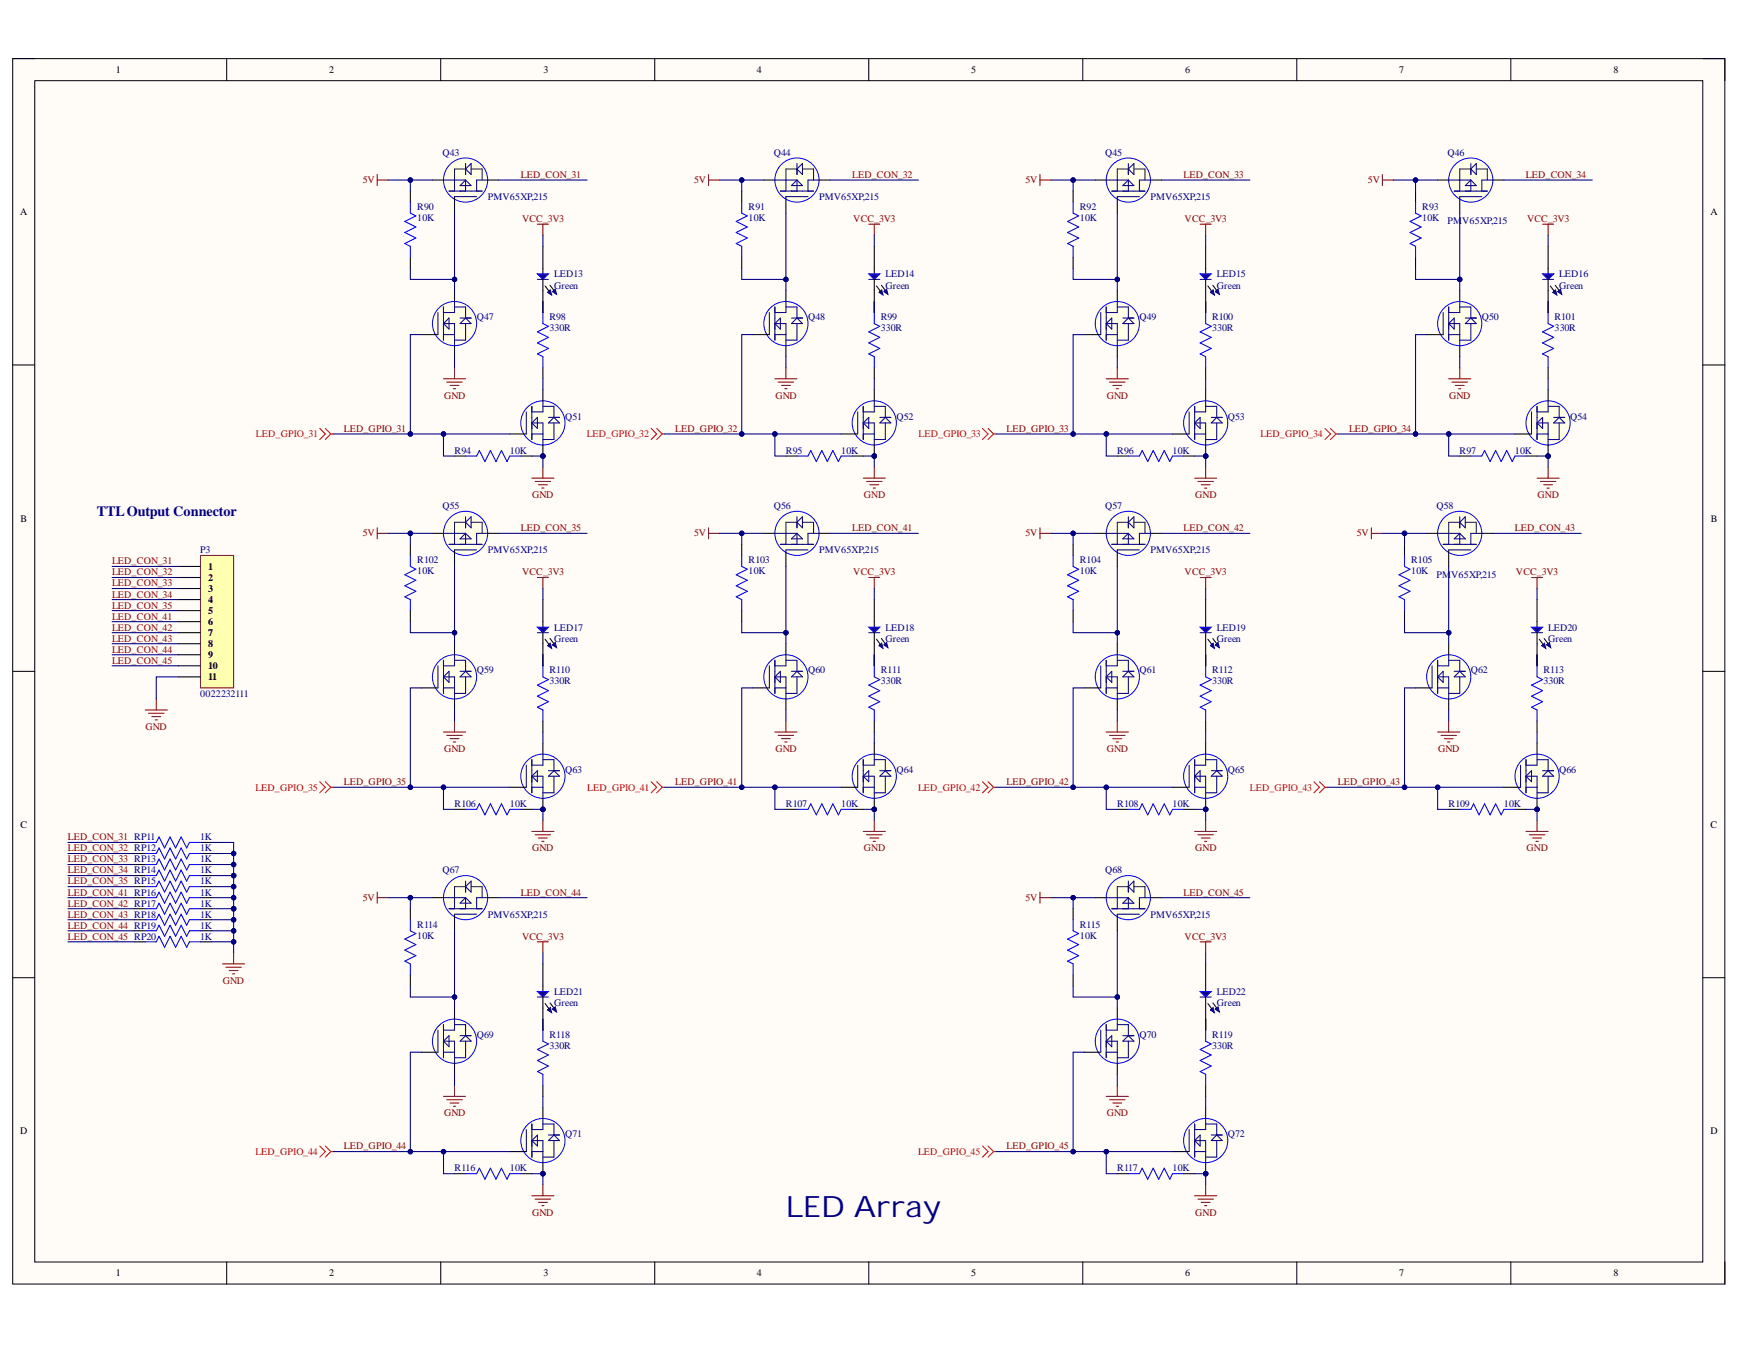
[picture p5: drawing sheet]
<svg xmlns="http://www.w3.org/2000/svg" width="279mm" height="216mm" viewBox="0 0 279 216" stroke-linecap="round" stroke-linejoin="round" font-family="sans-serif">
<defs><g id="words">
<text font-size="4.7" fill="#000080" x="126.1" y="195.2">LED Array</text>
<text font-size="2.3" fill="#000080" x="15.5" y="82.8">TTLOutput Connector</text>
<g font-size="1.6">
<text x="18.6" y="11.7">1</text>
<text x="52.8" y="11.7">2</text>
<text x="87.2" y="11.7">3</text>
<text x="121.4" y="11.7">4</text>
<text x="155.8" y="11.7">5</text>
<text x="190.1" y="11.7">6</text>
<text x="224.4" y="11.7">7</text>
<text x="258.8" y="11.7">8</text>
<text x="3.2" y="34.5">A</text>
<text x="274.3" y="34.5">A</text>
<text x="3.3" y="83.7">B</text>
<text x="274.4" y="83.7">B</text>
<text x="33.4" y="91.4">1</text>
<text x="33.4" y="93.1">2</text>
<text x="33.4" y="94.9">3</text>
<text x="33.4" y="96.7">4</text>
<text x="33.4" y="98.5">5</text>
<text x="33.4" y="100.2">6</text>
<text x="33.4" y="102">7</text>
<text x="33.4" y="103.8">8</text>
<text x="33.4" y="105.6">9</text>
<text x="33.4" y="107.3">10</text>
<text x="33.4" y="109.1">11</text>
<text x="3.3" y="132.8">C</text>
<text x="274.3" y="132.8">C</text>
<text x="3.2" y="181.9">D</text>
<text x="274.3" y="181.9">D</text>
<text x="18.6" y="204.7">1</text>
<text x="52.8" y="204.7">2</text>
<text x="87.2" y="204.7">3</text>
<text x="121.4" y="204.7">4</text>
<text x="155.8" y="204.7">5</text>
<text x="190.1" y="204.7">6</text>
<text x="224.4" y="204.7">7</text>
<text x="258.8" y="204.7">8</text>
</g>
<g font-size="1.6" fill="#800000">
<text x="58.2" y="29.4">5V</text>
<text x="83.6" y="28.5">LED_CON_31</text>
<text x="111.4" y="29.4">5V</text>
<text x="136.7" y="28.5">LED_CON_32</text>
<text x="164.5" y="29.4">5V</text>
<text x="189.8" y="28.5">LED_CON_33</text>
<text x="219.4" y="29.4">5V</text>
<text x="244.8" y="28.5">LED_CON_34</text>
<text x="83.7" y="35.6">VCC_3V3</text>
<text x="136.9" y="35.6">VCC_3V3</text>
<text x="190" y="35.6">VCC_3V3</text>
<text x="244.9" y="35.6">VCC_3V3</text>
<text x="71.2" y="63.9">GND</text>
<text x="124.4" y="63.9">GND</text>
<text x="177.5" y="63.9">GND</text>
<text x="232.4" y="63.9">GND</text>
<text x="55.2" y="69.2">LED_GPIO_31</text>
<text x="108.3" y="69.2">LED_GPIO_32</text>
<text x="161.5" y="69.2">LED_GPIO_33</text>
<text x="216.4" y="69.2">LED_GPIO_34</text>
<text x="85.3" y="79.9">GND</text>
<text x="138.6" y="79.9">GND</text>
<text x="191.7" y="79.9">GND</text>
<text x="246.6" y="79.9">GND</text>
<text x="58.2" y="86.1">5V</text>
<text x="83.6" y="85.2">LED_CON_35</text>
<text x="111.4" y="86.1">5V</text>
<text x="136.7" y="85.2">LED_CON_41</text>
<text x="164.5" y="86.1">5V</text>
<text x="189.8" y="85.2">LED_CON_42</text>
<text x="217.6" y="86.1">5V</text>
<text x="243" y="85.2">LED_CON_43</text>
<text x="18" y="92.3">LED_CON_32</text>
<text x="18" y="94.1">LED_CON_33</text>
<text x="18" y="95.8">LED_CON_34</text>
<text x="18" y="90.5">LED_CON_31</text>
<text x="83.7" y="92.3">VCC_3V3</text>
<text x="136.9" y="92.3">VCC_3V3</text>
<text x="190" y="92.3">VCC_3V3</text>
<text x="243.1" y="92.3">VCC_3V3</text>
<text x="18" y="97.6">LED_CON_35</text>
<text x="18" y="99.4">LED_CON_41</text>
<text x="18" y="101.2">LED_CON_42</text>
<text x="18" y="102.9">LED_CON_43</text>
<text x="18" y="104.7">LED_CON_44</text>
<text x="18" y="106.5">LED_CON_45</text>
<text x="23.3" y="117">GND</text>
<text x="55.2" y="125.9">LED_GPIO_35</text>
<text x="71.2" y="120.6">GND</text>
<text x="108.3" y="125.9">LED_GPIO_41</text>
<text x="124.4" y="120.6">GND</text>
<text x="161.5" y="125.9">LED_GPIO_42</text>
<text x="177.5" y="120.6">GND</text>
<text x="214.6" y="125.9">LED_GPIO_43</text>
<text x="230.6" y="120.6">GND</text>
<text x="10.9" y="136.5">LED_CON_32 RP12</text>
<text x="10.9" y="134.8">LED_CON_31 RP11</text>
<text x="85.3" y="136.5">GND</text>
<text x="138.6" y="136.5">GND</text>
<text x="191.7" y="136.5">GND</text>
<text x="244.8" y="136.5">GND</text>
<text x="10.9" y="138.3">LED_CON_33 RP13</text>
<text x="10.9" y="140.1">LED_CON_34 RP14</text>
<text x="10.9" y="141.9">LED_CON_35 RP15</text>
<text x="10.9" y="143.6">LED_CON_41 RP16</text>
<text x="83.6" y="143.6">LED_CON_44</text>
<text x="189.8" y="143.6">LED_CON_45</text>
<text x="10.9" y="145.4">LED_CON_42 RP17</text>
<text x="10.9" y="147.2">LED_CON_43 RP18</text>
<text x="10.9" y="149">LED_CON_44 RP19</text>
<text x="58.2" y="144.5">5V</text>
<text x="164.5" y="144.5">5V</text>
<text x="10.9" y="150.7">LED_CON_45 RP20</text>
<text x="83.7" y="150.7">VCC_3V3</text>
<text x="190" y="150.7">VCC_3V3</text>
<text x="35.7" y="157.8">GND</text>
<text x="71.2" y="179">GND</text>
<text x="177.5" y="179">GND</text>
<text x="55.2" y="184.3">LED_GPIO_44</text>
<text x="161.5" y="184.3">LED_GPIO_45</text>
<text x="85.3" y="195">GND</text>
<text x="191.7" y="195">GND</text>
</g>
<g font-size="1.6" fill="#000080">
<text x="71" y="25">Q43</text>
<text x="124.1" y="25">Q44</text>
<text x="177.3" y="25">Q45</text>
<text x="232.2" y="25">Q46</text>
<text x="66.9" y="33.7">R90</text>
<text x="66.9" y="35.5">10K</text>
<text x="78.2" y="32.1">PMV65XP,215</text>
<text x="120.1" y="33.7">R91</text>
<text x="120.1" y="35.5">10K</text>
<text x="131.4" y="32.1">PMV65XP,215</text>
<text x="173.2" y="33.7">R92</text>
<text x="173.2" y="35.5">10K</text>
<text x="184.5" y="32.1">PMV65XP,215</text>
<text x="228.1" y="33.7">R93</text>
<text x="228.1" y="35.5">10K</text>
<text x="232.2" y="36">PMV65XP,215</text>
<text x="88.9" y="46.3">Green</text>
<text x="88.9" y="44.5">LED13</text>
<text x="142" y="46.3">Green</text>
<text x="142" y="44.5">LED14</text>
<text x="195.2" y="46.3">Green</text>
<text x="195.2" y="44.5">LED15</text>
<text x="250.1" y="46.3">Green</text>
<text x="250.1" y="44.5">LED16</text>
<text x="76.5" y="51.3">Q47</text>
<text x="88.1" y="51.3">R98</text>
<text x="88.1" y="53.1">330R</text>
<text x="129.6" y="51.3">Q48</text>
<text x="141.3" y="51.3">R99</text>
<text x="141.3" y="53.1">330R</text>
<text x="182.7" y="51.3">Q49</text>
<text x="194.4" y="51.3">R100</text>
<text x="194.4" y="53.1">330R</text>
<text x="237.7" y="51.3">Q50</text>
<text x="249.3" y="51.3">R101</text>
<text x="249.3" y="53.1">330R</text>
<text x="90.7" y="67.3">Q51</text>
<text x="143.8" y="67.3">Q52</text>
<text x="196.9" y="67.3">Q53</text>
<text x="251.9" y="67.3">Q54</text>
<text x="72.9" y="72.8">R94</text>
<text x="81.8" y="72.8">10K</text>
<text x="126.1" y="72.8">R95</text>
<text x="134.9" y="72.8">10K</text>
<text x="179.2" y="72.8">R96</text>
<text x="188.1" y="72.8">10K</text>
<text x="234.1" y="72.8">R97</text>
<text x="243" y="72.8">10K</text>
<text x="71" y="81.7">Q55</text>
<text x="124.1" y="81.7">Q56</text>
<text x="177.3" y="81.7">Q57</text>
<text x="230.4" y="81.7">Q58</text>
<text x="32.1" y="88.8">P3</text>
<text x="78.2" y="88.8">PMV65XP,215</text>
<text x="131.4" y="88.8">PMV65XP,215</text>
<text x="184.5" y="88.8">PMV65XP,215</text>
<text x="66.9" y="90.4">R102</text>
<text x="66.9" y="92.1">10K</text>
<text x="120.1" y="90.4">R103</text>
<text x="120.1" y="92.1">10K</text>
<text x="173.2" y="90.4">R104</text>
<text x="173.2" y="92.1">10K</text>
<text x="226.3" y="90.4">R105</text>
<text x="226.3" y="92.1">10K</text>
<text x="230.4" y="92.6">PMV65XP,215</text>
<text x="88.9" y="101.2">LED17</text>
<text x="142" y="101.2">LED18</text>
<text x="195.2" y="101.2">LED19</text>
<text x="248.3" y="101.2">LED20</text>
<text x="88.9" y="102.9">Green</text>
<text x="142" y="102.9">Green</text>
<text x="195.2" y="102.9">Green</text>
<text x="248.3" y="102.9">Green</text>
<text x="32.1" y="111.8">0022232111</text>
<text x="76.5" y="108">Q59</text>
<text x="88.1" y="108">R110</text>
<text x="88.1" y="109.8">330R</text>
<text x="129.6" y="108">Q60</text>
<text x="141.3" y="108">R111</text>
<text x="141.3" y="109.8">330R</text>
<text x="182.7" y="108">Q61</text>
<text x="194.4" y="108">R112</text>
<text x="194.4" y="109.8">330R</text>
<text x="235.9" y="108">Q62</text>
<text x="247.5" y="108">R113</text>
<text x="247.5" y="109.8">330R</text>
<text x="90.7" y="124">Q63</text>
<text x="143.8" y="124">Q64</text>
<text x="196.9" y="124">Q65</text>
<text x="250.1" y="124">Q66</text>
<text x="72.9" y="129.5">R106</text>
<text x="81.8" y="129.5">10K</text>
<text x="126.1" y="129.5">R107</text>
<text x="134.9" y="129.5">10K</text>
<text x="179.2" y="129.5">R108</text>
<text x="188.1" y="129.5">10K</text>
<text x="232.3" y="129.5">R109</text>
<text x="241.2" y="129.5">10K</text>
<text x="32.1" y="134.8">1K</text>
<text x="32.1" y="136.5">1K</text>
<text x="32.1" y="138.3">1K</text>
<text x="32.1" y="140.1">1K</text>
<text x="32.1" y="141.9">1K</text>
<text x="32.1" y="143.6">1K</text>
<text x="71" y="140.1">Q67</text>
<text x="177.3" y="140.1">Q68</text>
<text x="32.1" y="145.4">1K</text>
<text x="32.1" y="147.2">1K</text>
<text x="32.1" y="149">1K</text>
<text x="66.9" y="148.8">R114</text>
<text x="78.2" y="147.2">PMV65XP,215</text>
<text x="173.2" y="148.8">R115</text>
<text x="184.5" y="147.2">PMV65XP,215</text>
<text x="32.1" y="150.7">1K</text>
<text x="66.9" y="150.6">10K</text>
<text x="173.2" y="150.6">10K</text>
<text x="88.9" y="161.4">Green</text>
<text x="88.9" y="159.6">LED21</text>
<text x="195.2" y="161.4">Green</text>
<text x="195.2" y="159.6">LED22</text>
<text x="76.5" y="166.4">Q69</text>
<text x="88.1" y="166.4">R118</text>
<text x="182.7" y="166.4">Q70</text>
<text x="194.4" y="166.4">R119</text>
<text x="88.1" y="168.2">330R</text>
<text x="194.4" y="168.2">330R</text>
<text x="90.7" y="182.4">Q71</text>
<text x="196.9" y="182.4">Q72</text>
<text x="72.9" y="187.9">R116</text>
<text x="81.8" y="187.9">10K</text>
<text x="179.2" y="187.9">R117</text>
<text x="188.1" y="187.9">10K</text>
</g>
<g font-size="1.6" fill="#f00">
<text x="41.1" y="70.2">LED_GPIO_31</text>
<text x="94.1" y="70.2">LED_GPIO_32</text>
<text x="147.3" y="70.2">LED_GPIO_33</text>
<text x="202.2" y="70.2">LED_GPIO_34</text>
<text x="41" y="126.8">LED_GPIO_35</text>
<text x="94.2" y="126.8">LED_GPIO_41</text>
<text x="147.3" y="126.8">LED_GPIO_42</text>
<text x="200.5" y="126.8">LED_GPIO_43</text>
<text x="41" y="185.3">LED_GPIO_44</text>
<text x="147.3" y="185.3">LED_GPIO_45</text>
</g>
</g></defs>
<path d="M2 9.4h274.6v196.6h-274.6z" fill-rule="evenodd" fill="#fffcf8"/>
<path d="M2 9.4h274.6v196.6h-274.6z" fill="none" stroke="#000" stroke-width=".16"/>
<path d="M5.6 12.9h267.5v189.5h-267.5z" fill-rule="evenodd" fill="#fffcf8"/>
<g fill="none" stroke="#000" stroke-width=".16">
<path d="M2 9.4h3.6M5.6 12.9h267.5v189.5h-267.5zM36.4 9.4v3.5M70.7 9.4v3.5M105 9.4v3.5M139.3 9.4v3.5M173.7 9.4v3.5M208 9.4v3.5M242.3 9.4v3.5M273.1 9.4h3.5v3.5M2 58.5h3.6M273.1 58.5h3.5"/>
<path d="M2 107.7h3.6M273.1 107.7h3.5M2 156.8h3.6M273.1 156.8h3.5M36.4 202.4v3.6M70.7 202.4v3.6M105 202.4v3.6M139.3 202.4v3.6M173.7 202.4v3.6M208 202.4v3.6M242.3 202.4v3.6M276.6 202.4v3.6"/>
</g>
<g fill="none" stroke="#800000" stroke-width=".17">
<path d="M72.9 59v1.8M71.1 60.8h3.6M71.7 61.3h2.4M72.2 61.8h1.4M72.7 62.3h.4M85.3 76.7h3.5M85.8 77.2h2.5M86.4 77.8h1.4M86.9 78.3h.4M87.1 74.9v1.8M23.3 113.9h3.5M23.8 114.4h2.5"/>
<path d="M24.4 114.9h1.4M24.9 115.5h.3M25.1 112.1v1.8"/>
</g>
<path d="M87.1 39.5v4.4M87.1 46.6v3.5M72.9 73.2h1.8M83.5 73.2h1.8" fill="none" stroke="#000" stroke-width=".17"/>
<path d="M74.7 73.2h1.7l.5-.9 .9 1.7 .9-1.7 .8 1.7 .9-1.7 .9 1.7 .5-.8h1.7" fill="none" stroke="#00f" stroke-width=".17"/>
<path d="M86.2 43.9h1.8l-.9 .9z" fill="#0c0087"/>
<path d="M86.2 43.9h1.8l-.9 .9z" fill="none" stroke="#00f" stroke-width=".17"/>
<path d="M86.2 44.8h1.8" fill="none" stroke="#11037f" stroke-width=".17"/>
<path d="M87.1 44.8v1.8M88.2 45.8l.6 .8" fill="none" stroke="#000" stroke-width=".17"/>
<path d="M88.6 46.8l.5-.4 .2 .8-.7-.4 .2-.2z" fill-rule="evenodd" fill="#0c0087"/>
<path d="M88.6 46.8l.5-.4 .2 .8-.7-.4 .2-.2z" fill="none" stroke="#0c0087" stroke-width=".16"/>
<path d="M87.8 46.9l.5-.4 .2 .8-.7-.4 .3-.2z" fill-rule="evenodd" fill="#0c0087"/>
<path d="M87.8 46.9l.5-.4 .2 .8-.7-.4 .3-.2z" fill="none" stroke="#0c0087" stroke-width=".16"/>
<path d="M87.1 48.4v1.7M87.1 59v1.8M87.4 45.9l.7 .8" fill="none" stroke="#000" stroke-width=".17"/>
<path d="M60.5 28v1.8M60.5 28.9h1.8M86.2 36h1.8M87.1 36v1.7" fill="none" stroke="#800000" stroke-width=".17"/>
<path d="M87.1 50.1v1.8l.9 .4-1.8 .9 1.8 .9-1.8 .9 1.8 .9-1.8 .9 .9 .4v1.8" fill="none" stroke="#00f" stroke-width=".17"/>
<circle cx="74.7" cy="28.9" r="3.5" fill="#ffffe8"/>
<circle cx="74.7" cy="28.9" r="3.5" fill="none" stroke="#00f" stroke-width=".16"/>
<path d="M69.4 28.9h1.7M72.9 31.5v2.7M78.2 28.9h1.8" fill="none" stroke="#000" stroke-width=".17"/>
<path d="M71.1 28.9h3.6M72 30.6h5.3M72.9 28.9v1.7M72.9 31.5h3.5M73.8 29.8l.9-.9 .9 .9zM74.7 26.2v1.8M74.7 28.9v1.7M74.7 27.1l.9-.9v1.8zM78.2 28.9h-1.8v1.7" fill="none" stroke="#0c0087" stroke-width=".17"/>
<path d="M74.7 27.1h-1.8v1.8M75.6 27.1h1.7v1.8" fill="none" stroke="#20124d" stroke-width=".17"/>
<circle cx="72.9" cy="51.9" r="3.5" fill="#ffffe8"/>
<circle cx="72.9" cy="51.9" r="3.5" fill="none" stroke="#00f" stroke-width=".16"/>
<path d="M65.8 30.6v1.8M65.8 41.3v1.7M67.6 53.7h2.6M72.9 46.6v1.8M72.9 55.4v1.8" fill="none" stroke="#000" stroke-width=".17"/>
<path d="M70.2 50.1v3.6M71.1 51.9h1.8v3.5M71.1 49.2v5.4M71.1 53.7h1.8M71.1 51.9l.9-.9v1.8zM72.9 48.4v1.7h-1.8M72.9 49.2h1.8v1.8M73.8 51.9l.9-.9 .9 .9zM73.8 51h1.8M74.7 51.9v2.7h-1.8" fill="none" stroke="#0c0087" stroke-width=".17"/>
<path d="M65.8 32.4v1.8l.9 .4-1.8 .9 1.8 .9-1.8 .9 1.8 .9-1.8 .9 .9 .4v1.8" fill="none" stroke="#00f" stroke-width=".17"/>
<circle cx="87.1" cy="73.2" r=".36" fill="#000080"/>
<circle cx="87.1" cy="73.2" r=".36" fill="none" stroke="#000080" stroke-width=".16"/>
<circle cx="87.1" cy="67.8" r="3.5" fill="#ffffe8"/>
<circle cx="87.1" cy="67.8" r="3.5" fill="none" stroke="#00f" stroke-width=".16"/>
<path d="M87.1 62.5v1.8M87.1 71.4v1.8" fill="none" stroke="#000" stroke-width=".17"/>
<circle cx="87.1" cy="73.2" r=".36" fill="#000080"/>
<circle cx="87.1" cy="73.2" r=".36" fill="none" stroke="#000080" stroke-width=".16"/>
<path d="M140.2 39.5v4.4M140.2 46.6v3.5M81.8 69.6h2.6M126.1 73.2h1.7M136.7 73.2h1.8" fill="none" stroke="#000" stroke-width=".17"/>
<path d="M84.4 66.1v3.5M85.3 67.8h1.8v3.6M85.3 65.2v5.3M85.3 69.6h1.8M85.3 67.8l.9-.8v1.7zM87.1 64.3v1.8h-1.8M87.1 65.2h1.7v1.8M88 67.8l.9-.8 .8 .8zM88 67h1.7M88.8 67.8v2.7h-1.7" fill="none" stroke="#0c0087" stroke-width=".17"/>
<path d="M51.3 68.7l.9 .9-.9 .9M52.2 68.7l.9 .9M53.1 69.6l-.9 .9M53.1 69.6h.3" fill="none" stroke="#f00" stroke-width=".17"/>
<path d="M126.1 59v1.8M124.3 60.8h3.5M124.8 61.3h2.5M125.3 61.8h1.5M125.9 62.3h.3M138.5 76.7h3.5M139 77.2h2.5M139.5 77.8h1.4M140.1 78.3h.3M140.2 74.9v1.8" fill="none" stroke="#800000" stroke-width=".17"/>
<path d="M127.8 73.2h1.8l.4-.9 .9 1.7 .9-1.7 .9 1.7 .9-1.7 .9 1.7 .4-.8h1.8" fill="none" stroke="#00f" stroke-width=".17"/>
<path d="M139.3 43.9h1.8l-.9 .9z" fill="#0c0087"/>
<path d="M139.3 43.9h1.8l-.9 .9z" fill="none" stroke="#00f" stroke-width=".17"/>
<path d="M139.3 44.8h1.8" fill="none" stroke="#11037f" stroke-width=".17"/>
<path d="M140.2 44.8v1.8M141.4 45.8l.6 .8" fill="none" stroke="#000" stroke-width=".17"/>
<path d="M142.2 46.4l.2 .8-.6-.4z" fill-rule="evenodd" fill="#0c0087"/>
<path d="M142.2 46.4l.2 .8-.6-.4z" fill="none" stroke="#0c0087" stroke-width=".16"/>
<path d="M141 46.9l.4-.4 .2 .8-.6-.4 .2-.2z" fill-rule="evenodd" fill="#0c0087"/>
<path d="M141 46.9l.4-.4 .2 .8-.6-.4 .2-.2z" fill="none" stroke="#0c0087" stroke-width=".16"/>
<path d="M140.2 48.4v1.7M140.2 59v1.8M140.6 45.9l.6 .8" fill="none" stroke="#000" stroke-width=".17"/>
<path d="M113.6 28v1.8M113.6 28.9h1.8M139.3 36h1.8M140.2 36v1.7" fill="none" stroke="#800000" stroke-width=".17"/>
<path d="M140.2 50.1v1.8l.9 .4-1.8 .9 1.8 .9-1.8 .9 1.8 .9-1.8 .9 .9 .4v1.8" fill="none" stroke="#00f" stroke-width=".17"/>
<circle cx="127.8" cy="28.9" r="3.5" fill="#ffffe8"/>
<circle cx="127.8" cy="28.9" r="3.5" fill="none" stroke="#00f" stroke-width=".16"/>
<path d="M122.5 28.9h1.8M126.1 31.5v2.7M131.4 28.9h1.7" fill="none" stroke="#000" stroke-width=".17"/>
<path d="M124.3 28.9h3.5M125.2 30.6h5.3M126.1 28.9v1.7M126.1 31.5h3.5M126.9 29.8l.9-.9 .9 .9zM127.8 26.2v1.8M127.8 28.9v1.7M127.8 27.1l.9-.9v1.8zM131.4 28.9h-1.8v1.7" fill="none" stroke="#0c0087" stroke-width=".17"/>
<path d="M127.8 27.1h-1.7v1.8M128.7 27.1h1.8v1.8" fill="none" stroke="#20124d" stroke-width=".17"/>
<circle cx="126.1" cy="51.9" r="3.5" fill="#ffffe8"/>
<circle cx="126.1" cy="51.9" r="3.5" fill="none" stroke="#00f" stroke-width=".16"/>
<path d="M119 30.6v1.8M119 41.3v1.7M120.7 53.7h2.7M126.1 46.6v1.8M126.1 55.4v1.8" fill="none" stroke="#000" stroke-width=".17"/>
<path d="M123.4 50.1v3.6M124.3 51.9h1.8v3.5M124.3 49.2v5.4M124.3 53.7h1.8M125.2 51v1.8l-.9-.9zM126.1 48.4v1.7h-1.8M126.1 49.2h1.7v1.8M126.9 51.9l.9-.9 .9 .9zM126.9 51h1.8M127.8 51.9v2.7h-1.7" fill="none" stroke="#0c0087" stroke-width=".17"/>
<path d="M119 32.4v1.8l.9 .4-1.8 .9 1.8 .9-1.8 .9 1.8 .9-1.8 .9 .9 .4v1.8" fill="none" stroke="#00f" stroke-width=".17"/>
<circle cx="140.2" cy="73.2" r=".35" fill="#000080"/>
<circle cx="140.2" cy="73.2" r=".35" fill="none" stroke="#000080" stroke-width=".16"/>
<circle cx="140.2" cy="67.8" r="3.5" fill="#ffffe8"/>
<circle cx="140.2" cy="67.8" r="3.5" fill="none" stroke="#00f" stroke-width=".16"/>
<path d="M140.2 62.5v1.8M140.2 71.4v1.8" fill="none" stroke="#000" stroke-width=".17"/>
<circle cx="140.2" cy="73.2" r=".35" fill="#000080"/>
<circle cx="140.2" cy="73.2" r=".35" fill="none" stroke="#000080" stroke-width=".16"/>
<path d="M193.4 39.5v4.4M193.4 46.6v3.5M134.9 69.6h2.7M179.2 73.2h1.8M189.8 73.2h1.8" fill="none" stroke="#000" stroke-width=".17"/>
<path d="M137.6 66.1v3.5M138.5 67.8h1.7v3.6M138.5 65.2v5.3M138.5 69.6h1.7M138.5 67.8l.8-.8v1.7zM140.2 64.3v1.8h-1.7M140.2 65.2h1.8v1.8M141.1 67.8l.9-.8 .9 .8zM141.1 67h1.8M142 67.8v2.7h-1.8" fill="none" stroke="#0c0087" stroke-width=".17"/>
<path d="M104.4 68.7l.9 .9-.9 .9M105.3 68.7l.9 .9M106.2 69.6l-.9 .9M106.2 69.6h.4" fill="none" stroke="#f00" stroke-width=".17"/>
<path d="M179.2 59v1.8M177.4 60.8h3.6M178 61.3h2.5M178.5 61.8h1.4M179 62.4h.4M191.6 76.7h3.6M192.1 77.2h2.5M192.7 77.8h1.4M193.2 78.3h.4M193.4 74.9v1.8" fill="none" stroke="#800000" stroke-width=".17"/>
<path d="M181 73.2h1.8l.4-.9 .9 1.7 .9-1.7 .8 1.7 .9-1.7 .9 1.7 .5-.8h1.7" fill="none" stroke="#00f" stroke-width=".17"/>
<path d="M192.5 43.9h1.8l-.9 .9z" fill="#0c0087"/>
<path d="M192.5 43.9h1.8l-.9 .9z" fill="none" stroke="#00f" stroke-width=".17"/>
<path d="M192.5 44.8h1.8" fill="none" stroke="#11037f" stroke-width=".17"/>
<path d="M193.4 44.8v1.8M194.5 45.8l.7 .8" fill="none" stroke="#000" stroke-width=".17"/>
<path d="M194.9 46.8l.5-.4 .2 .8-.7-.4 .3-.2z" fill-rule="evenodd" fill="#0c0087"/>
<path d="M194.9 46.8l.5-.4 .2 .8-.7-.4 .3-.2z" fill="none" stroke="#0c0087" stroke-width=".16"/>
<path d="M194.4 46.7l-.2 .2 .4-.4 .2 .8-.6-.4z" fill-rule="evenodd" fill="#0c0087"/>
<path d="M194.4 46.7l-.2 .2 .4-.4 .2 .8-.6-.4z" fill="none" stroke="#0c0087" stroke-width=".16"/>
<path d="M193.4 48.4v1.7M193.4 59v1.8M193.7 45.9l.7 .8" fill="none" stroke="#000" stroke-width=".17"/>
<path d="M166.8 28v1.8M166.8 28.9h1.8M192.5 36h1.8M193.4 36v1.7" fill="none" stroke="#800000" stroke-width=".17"/>
<path d="M193.4 50.1v1.8l.9 .4-1.8 .9 1.8 .9-1.8 .9 1.8 .9-1.8 .9 .9 .4v1.8" fill="none" stroke="#00f" stroke-width=".17"/>
<circle cx="181" cy="28.9" r="3.5" fill="#ffffe8"/>
<circle cx="181" cy="28.9" r="3.5" fill="none" stroke="#00f" stroke-width=".16"/>
<path d="M175.7 28.9h1.7M179.2 31.5v2.7M184.5 28.9h1.8" fill="none" stroke="#000" stroke-width=".17"/>
<path d="M177.4 28.9h3.6M178.3 30.7h5.3M179.2 28.9v1.8M179.2 31.5h3.6M180.1 29.8l.9-.9 .9 .9zM181 26.2v1.8M181 28.9v1.8M181 27.1l.9-.9v1.8zM184.5 28.9h-1.7v1.8" fill="none" stroke="#0c0087" stroke-width=".17"/>
<path d="M181 27.1h-1.8v1.8M181.9 27.1h1.7v1.8" fill="none" stroke="#20124d" stroke-width=".17"/>
<circle cx="179.2" cy="51.9" r="3.5" fill="#ffffe8"/>
<circle cx="179.2" cy="51.9" r="3.5" fill="none" stroke="#00f" stroke-width=".16"/>
<path d="M172.1 30.6v1.8M172.1 41.3v1.7M173.9 53.7h2.7M179.2 46.6v1.8M179.2 55.4v1.8" fill="none" stroke="#000" stroke-width=".17"/>
<path d="M176.6 50.1v3.6M177.4 51.9h1.8v3.5M177.4 49.2v5.4M177.4 53.7h1.8M177.4 51.9l.9-.9v1.8zM179.2 48.4v1.7h-1.8M179.2 49.2h1.8v1.8M180.1 51.9l.9-.9 .9 .9zM180.1 51h1.8M181 51.9v2.7h-1.8" fill="none" stroke="#0c0087" stroke-width=".17"/>
<path d="M172.1 32.4v1.8l.9 .4-1.8 .9 1.8 .9-1.8 .9 1.8 .9-1.8 .9 .9 .4v1.8" fill="none" stroke="#00f" stroke-width=".17"/>
<circle cx="193.4" cy="73.2" r=".35" fill="#000080"/>
<circle cx="193.4" cy="73.2" r=".35" fill="none" stroke="#000080" stroke-width=".16"/>
<circle cx="193.4" cy="67.8" r="3.5" fill="#ffffe8"/>
<circle cx="193.4" cy="67.8" r="3.5" fill="none" stroke="#00f" stroke-width=".16"/>
<path d="M193.4 62.5v1.8M193.4 71.4v1.8" fill="none" stroke="#000" stroke-width=".17"/>
<circle cx="193.4" cy="73.2" r=".35" fill="#000080"/>
<circle cx="193.4" cy="73.2" r=".35" fill="none" stroke="#000080" stroke-width=".16"/>
<path d="M248.3 39.5v4.4M248.3 46.6v3.5M188.1 69.6h2.6M234.1 73.2h1.8M244.8 73.2h1.7" fill="none" stroke="#000" stroke-width=".17"/>
<path d="M190.7 66.1v3.5M191.6 67.8h1.8v3.6M191.6 65.2v5.3M191.6 69.6h1.8M192.5 67v1.7l-.9-.9zM193.4 64.3v1.8h-1.8M193.4 65.2h1.8v1.8M194.3 67h1.7M195.2 67l.8 .8h-1.7zM195.2 67.8v2.7h-1.8" fill="none" stroke="#0c0087" stroke-width=".17"/>
<path d="M157.6 68.7l.9 .9-.9 .9M158.5 68.7l.9 .9M159.4 69.6l-.9 .9M159.4 69.6h.3" fill="none" stroke="#f00" stroke-width=".17"/>
<path d="M234.1 59v1.8M232.4 60.8h3.5M232.9 61.3h2.5M233.4 61.8h1.4M234 62.4h.3M246.5 76.7h3.6M247.1 77.2h2.4M247.6 77.8h1.4M248.1 78.3h.4M248.3 74.9v1.8" fill="none" stroke="#800000" stroke-width=".17"/>
<path d="M235.9 73.2h1.8l.4-.9 .9 1.7 .9-1.7 .9 1.7 .9-1.7 .8 1.7 .5-.8h1.8" fill="none" stroke="#00f" stroke-width=".17"/>
<path d="M247.4 43.9h1.8l-.9 .9z" fill="#0c0087"/>
<path d="M247.4 43.9h1.8l-.9 .9z" fill="none" stroke="#00f" stroke-width=".17"/>
<path d="M247.4 44.8h1.8" fill="none" stroke="#11037f" stroke-width=".17"/>
<path d="M248.3 44.8v1.8M249.4 45.8l.7 .8" fill="none" stroke="#000" stroke-width=".17"/>
<path d="M249.9 46.8l.4-.4 .2 .8-.6-.4 .2-.2z" fill-rule="evenodd" fill="#0c0087"/>
<path d="M249.9 46.8l.4-.4 .2 .8-.6-.4 .2-.2z" fill="none" stroke="#0c0087" stroke-width=".16"/>
<path d="M249.1 46.9l.4-.4 .2 .8-.6-.4 .2-.2z" fill-rule="evenodd" fill="#0c0087"/>
<path d="M249.1 46.9l.4-.4 .2 .8-.6-.4 .2-.2z" fill="none" stroke="#0c0087" stroke-width=".16"/>
<path d="M248.3 48.4v1.7M248.3 59v1.8M248.7 45.9l.6 .8" fill="none" stroke="#000" stroke-width=".17"/>
<path d="M221.7 28v1.8M221.7 28.9h1.8M247.4 36h1.8M248.3 36v1.7" fill="none" stroke="#800000" stroke-width=".17"/>
<path d="M248.3 50.1v1.8l.9 .4-1.8 .9 1.8 .9-1.8 .9 1.8 .9-1.8 .9 .9 .4v1.8" fill="none" stroke="#00f" stroke-width=".17"/>
<circle cx="235.9" cy="28.9" r="3.5" fill="#ffffe8"/>
<circle cx="235.9" cy="28.9" r="3.5" fill="none" stroke="#00f" stroke-width=".16"/>
<path d="M230.6 28.9h1.8M234.1 31.5v2.7M239.4 28.9h1.8" fill="none" stroke="#000" stroke-width=".17"/>
<path d="M232.4 28.9h3.5M233.2 30.7h5.4M234.1 28.9v1.8M234.1 31.5h3.6M235 29.8l.9-.9 .9 .9zM235.9 26.2v1.8M235.9 28.9v1.8M235.9 27.1l.9-.9v1.8zM239.4 28.9h-1.7v1.8" fill="none" stroke="#0c0087" stroke-width=".17"/>
<path d="M235.9 27.1h-1.8v1.8M236.8 27.1h1.8v1.8" fill="none" stroke="#20124d" stroke-width=".17"/>
<circle cx="234.1" cy="51.9" r="3.5" fill="#ffffe8"/>
<circle cx="234.1" cy="51.9" r="3.5" fill="none" stroke="#00f" stroke-width=".16"/>
<path d="M227 30.7v1.7M227 41.3v1.7M228.8 53.7h2.7M234.1 46.6v1.8M234.1 55.4v1.8" fill="none" stroke="#000" stroke-width=".17"/>
<path d="M231.5 50.1v3.6M232.4 51.9h1.7v3.5M232.4 49.2v5.4M232.4 53.7h1.7M232.4 51.9l.8-.9v1.8zM234.1 48.4v1.7h-1.7M234.1 49.2h1.8v1.8M235 51.9l.9-.9 .9 .9zM235 51h1.8M235.9 51.9v2.7h-1.8" fill="none" stroke="#0c0087" stroke-width=".17"/>
<path d="M227 32.4v1.8l.9 .4-1.7 .9 1.7 .9-1.7 .9 1.7 .9-1.7 .9 .8 .4v1.8" fill="none" stroke="#00f" stroke-width=".17"/>
<circle cx="248.3" cy="73.2" r=".35" fill="#000080"/>
<circle cx="248.3" cy="73.2" r=".35" fill="none" stroke="#000080" stroke-width=".16"/>
<circle cx="248.3" cy="67.8" r="3.5" fill="#ffffe8"/>
<circle cx="248.3" cy="67.8" r="3.5" fill="none" stroke="#00f" stroke-width=".16"/>
<path d="M248.3 62.5v1.8M248.3 71.4v1.8" fill="none" stroke="#000" stroke-width=".17"/>
<circle cx="248.3" cy="73.2" r=".35" fill="#000080"/>
<circle cx="248.3" cy="73.2" r=".35" fill="none" stroke="#000080" stroke-width=".16"/>
<path d="M243 69.6h2.6M87.1 96.2v4.4M87.1 103.3v3.5M72.9 129.8h1.8M83.5 129.8h1.8" fill="none" stroke="#000" stroke-width=".17"/>
<path d="M245.6 66.1v3.5M246.5 67.8h1.8v3.6M246.5 65.2v5.3M246.5 69.6h1.8M246.5 67.8l.9-.8v1.7zM248.3 64.3v1.8h-1.8M248.3 65.2h1.8v1.8M249.2 67.8l.9-.8 .9 .8zM249.2 67h1.8M250.1 67.8v2.7h-1.8" fill="none" stroke="#0c0087" stroke-width=".17"/>
<path d="M212.5 68.7l.9 .9-.9 .9M213.4 68.7l.9 .9M214.3 69.6l-.9 .9M214.3 69.6h.3" fill="none" stroke="#f00" stroke-width=".17"/>
<path d="M71.1 117.4h3.6M71.7 118h2.4M72.2 118.5h1.4M72.7 119h.4M72.9 115.7v1.7M85.3 133.4h3.5M85.8 133.9h2.5M86.4 134.4h1.4M86.9 135h.4M87.1 131.6v1.8" fill="none" stroke="#800000" stroke-width=".17"/>
<path d="M74.7 129.8h1.7l.5-.9 .9 1.8 .9-1.8 .8 1.8 .9-1.8 .9 1.8 .5-.9h1.7" fill="none" stroke="#00f" stroke-width=".17"/>
<path d="M86.2 100.6h1.8l-.9 .9z" fill="#0c0087"/>
<path d="M86.2 100.6h1.8l-.9 .9z" fill="none" stroke="#00f" stroke-width=".17"/>
<path d="M86.2 101.5h1.8" fill="none" stroke="#11037f" stroke-width=".17"/>
<path d="M87.1 101.5v1.8M88.2 102.4l.6 .9" fill="none" stroke="#000" stroke-width=".17"/>
<path d="M88.6 103.5l.5-.5 .2 .9-.7-.4 .2-.2z" fill-rule="evenodd" fill="#0c0087"/>
<path d="M88.6 103.5l.5-.5 .2 .9-.7-.4 .2-.2z" fill="none" stroke="#0c0087" stroke-width=".16"/>
<path d="M87.8 103.6l.5-.4 .2 .8-.7-.4 .3-.2z" fill-rule="evenodd" fill="#0c0087"/>
<path d="M87.8 103.6l.5-.4 .2 .8-.7-.4 .3-.2z" fill="none" stroke="#0c0087" stroke-width=".16"/>
<path d="M87.1 105v1.8M87.1 115.7v1.7M87.4 102.5l.7 .9" fill="none" stroke="#000" stroke-width=".17"/>
<path d="M60.5 84.7v1.7M60.5 85.5h1.8M86.2 92.6h1.8M87.1 92.6v1.8" fill="none" stroke="#800000" stroke-width=".17"/>
<path d="M87.1 106.8v1.8l.9 .4-1.8 .9 1.8 .9-1.8 .9 1.8 .9-1.8 .8 .9 .5v1.8" fill="none" stroke="#00f" stroke-width=".17"/>
<circle cx="74.7" cy="85.5" r="3.5" fill="#ffffe8"/>
<circle cx="74.7" cy="85.5" r="3.5" fill="none" stroke="#00f" stroke-width=".16"/>
<path d="M69.4 85.5h1.7M72.9 88.2v2.7M78.2 85.5h1.8" fill="none" stroke="#000" stroke-width=".17"/>
<path d="M71.1 85.5h3.6M72 87.3h5.3M72.9 85.5v1.8M72.9 88.2h3.5M73.8 86.4l.9-.9 .9 .9zM74.7 82.9v1.8M74.7 85.5v1.8M74.7 83.8l.9-.9v1.8zM78.2 85.5h-1.8v1.8" fill="none" stroke="#0c0087" stroke-width=".17"/>
<path d="M74.7 83.8h-1.8v1.7M75.6 83.8h1.7v1.7" fill="none" stroke="#20124d" stroke-width=".17"/>
<circle cx="72.9" cy="108.6" r="3.5" fill="#ffffe8"/>
<circle cx="72.9" cy="108.6" r="3.5" fill="none" stroke="#00f" stroke-width=".16"/>
<path d="M65.8 87.3v1.8M65.8 97.9v1.8M67.6 110.3h2.6M72.9 103.3v1.7M72.9 112.1v1.8" fill="none" stroke="#000" stroke-width=".17"/>
<path d="M70.2 106.8v3.5M71.1 108.6h1.8v3.5M71.1 105.9v5.3M71.1 110.3h1.8M71.1 108.6l.9-.9v1.8zM72.9 105v1.8h-1.8M72.9 105.9h1.8v1.8M73.8 108.6l.9-.9 .9 .9zM73.8 107.7h1.8M74.7 108.6v2.6h-1.8" fill="none" stroke="#0c0087" stroke-width=".17"/>
<path d="M65.8 89.1v1.8l.9 .4-1.8 .9 1.8 .9-1.8 .9 1.8 .8-1.8 .9 .9 .5v1.7" fill="none" stroke="#00f" stroke-width=".17"/>
<circle cx="87.1" cy="129.8" r=".36" fill="#000080"/>
<circle cx="87.1" cy="129.8" r=".36" fill="none" stroke="#000080" stroke-width=".16"/>
<circle cx="87.1" cy="124.5" r="3.5" fill="#ffffe8"/>
<circle cx="87.1" cy="124.5" r="3.5" fill="none" stroke="#00f" stroke-width=".16"/>
<path d="M87.1 119.2v1.8M87.1 128v1.8" fill="none" stroke="#000" stroke-width=".17"/>
<circle cx="87.1" cy="129.8" r=".36" fill="#000080"/>
<circle cx="87.1" cy="129.8" r=".36" fill="none" stroke="#000080" stroke-width=".16"/>
<path d="M140.2 96.2v4.4M140.2 103.3v3.5M81.8 126.3h2.6M126.1 129.8h1.7M136.7 129.8h1.8" fill="none" stroke="#000" stroke-width=".17"/>
<path d="M84.4 122.7v3.6M85.3 124.5h1.8v3.5M85.3 121.9v5.3M85.3 126.3h1.8M85.3 124.5l.9-.9v1.8zM87.1 121v1.7h-1.8M87.1 121.9h1.7v1.7M88 124.5l.9-.9 .8 .9zM88 123.6h1.7M88.8 124.5v2.7h-1.7" fill="none" stroke="#0c0087" stroke-width=".17"/>
<path d="M51.3 125.4l.9 .9-.9 .9M52.2 125.4l.9 .9M53.1 126.3l-.9 .9M53.1 126.3h.3" fill="none" stroke="#f00" stroke-width=".17"/>
<path d="M124.3 117.4h3.5M124.8 118h2.5M125.3 118.5h1.5M125.9 119h.3M126.1 115.7v1.7M138.5 133.4h3.5M139 133.9h2.5M139.5 134.4h1.4M140.1 135h.3M140.2 131.6v1.8" fill="none" stroke="#800000" stroke-width=".17"/>
<path d="M127.8 129.8h1.8l.4-.9 .9 1.8 .9-1.8 .9 1.8 .9-1.8 .9 1.8 .4-.9h1.8" fill="none" stroke="#00f" stroke-width=".17"/>
<path d="M139.3 100.6h1.8l-.9 .9z" fill="#0c0087"/>
<path d="M139.3 100.6h1.8l-.9 .9z" fill="none" stroke="#00f" stroke-width=".17"/>
<path d="M139.3 101.5h1.8" fill="none" stroke="#11037f" stroke-width=".17"/>
<path d="M140.2 101.5v1.8M141.4 102.4l.6 .9" fill="none" stroke="#000" stroke-width=".17"/>
<path d="M142.2 103l.2 .9-.6-.4z" fill-rule="evenodd" fill="#0c0087"/>
<path d="M142.2 103l.2 .9-.6-.4z" fill="none" stroke="#0c0087" stroke-width=".16"/>
<path d="M141 103.6l.4-.4 .2 .8-.6-.4 .2-.2z" fill-rule="evenodd" fill="#0c0087"/>
<path d="M141 103.6l.4-.4 .2 .8-.6-.4 .2-.2z" fill="none" stroke="#0c0087" stroke-width=".16"/>
<path d="M140.2 105v1.8M140.2 115.7v1.7M140.6 102.5l.6 .9" fill="none" stroke="#000" stroke-width=".17"/>
<path d="M113.6 84.7v1.7M113.6 85.5h1.8M139.3 92.6h1.8M140.2 92.6v1.8" fill="none" stroke="#800000" stroke-width=".17"/>
<path d="M140.2 106.8v1.8l.9 .4-1.8 .9 1.8 .9-1.8 .9 1.8 .9-1.8 .8 .9 .5v1.8" fill="none" stroke="#00f" stroke-width=".17"/>
<circle cx="127.8" cy="85.5" r="3.5" fill="#ffffe8"/>
<circle cx="127.8" cy="85.5" r="3.5" fill="none" stroke="#00f" stroke-width=".16"/>
<path d="M122.5 85.5h1.8M126.1 88.2v2.7M131.4 85.5h1.7" fill="none" stroke="#000" stroke-width=".17"/>
<path d="M124.3 85.5h3.5M125.2 87.3h5.3M126.1 85.5v1.8M126.1 88.2h3.5M126.9 86.4l.9-.9 .9 .9zM127.8 82.9v1.8M127.8 85.5v1.8M128.7 82.9v1.8l-.9-.9zM131.4 85.5h-1.8v1.8" fill="none" stroke="#0c0087" stroke-width=".17"/>
<path d="M127.8 83.8h-1.7v1.7M128.7 83.8h1.8v1.7" fill="none" stroke="#20124d" stroke-width=".17"/>
<circle cx="126.1" cy="108.6" r="3.5" fill="#ffffe8"/>
<circle cx="126.1" cy="108.6" r="3.5" fill="none" stroke="#00f" stroke-width=".16"/>
<path d="M119 87.3v1.8M119 97.9v1.8M120.7 110.3h2.7M126.1 103.3v1.7M126.1 112.1v1.8" fill="none" stroke="#000" stroke-width=".17"/>
<path d="M123.4 106.8v3.5M124.3 108.6h1.8v3.5M124.3 105.9v5.3M124.3 110.3h1.8M125.2 107.7v1.8l-.9-.9zM126.1 105v1.8h-1.8M126.1 105.9h1.7v1.8M126.9 107.7h1.8M127.8 107.7l.9 .9h-1.8zM127.8 108.6v2.6h-1.7" fill="none" stroke="#0c0087" stroke-width=".17"/>
<path d="M119 89.1v1.8l.9 .4-1.8 .9 1.8 .9-1.8 .9 1.8 .8-1.8 .9 .9 .5v1.7" fill="none" stroke="#00f" stroke-width=".17"/>
<circle cx="140.2" cy="129.8" r=".35" fill="#000080"/>
<circle cx="140.2" cy="129.8" r=".35" fill="none" stroke="#000080" stroke-width=".16"/>
<circle cx="140.2" cy="124.5" r="3.5" fill="#ffffe8"/>
<circle cx="140.2" cy="124.5" r="3.5" fill="none" stroke="#00f" stroke-width=".16"/>
<path d="M140.2 119.2v1.8M140.2 128v1.8" fill="none" stroke="#000" stroke-width=".17"/>
<circle cx="140.2" cy="129.8" r=".35" fill="#000080"/>
<circle cx="140.2" cy="129.8" r=".35" fill="none" stroke="#000080" stroke-width=".16"/>
<path d="M193.4 96.2v4.4M193.4 103.3v3.5M134.9 126.3h2.7M179.2 129.8h1.8M189.8 129.8h1.8" fill="none" stroke="#000" stroke-width=".17"/>
<path d="M137.6 122.7v3.6M138.5 124.5h1.7v3.5M138.5 121.9v5.3M138.5 126.3h1.7M138.5 124.5l.8-.9v1.8zM140.2 121v1.7h-1.7M140.2 121.9h1.8v1.7M141.1 124.5l.9-.9 .9 .9zM141.1 123.6h1.8M142 124.5v2.7h-1.8" fill="none" stroke="#0c0087" stroke-width=".17"/>
<path d="M104.4 125.4l.9 .9-.9 .9M105.3 125.4l.9 .9M106.2 126.3l-.9 .9M106.2 126.3h.4" fill="none" stroke="#f00" stroke-width=".17"/>
<path d="M177.4 117.4h3.6M178 118h2.5M178.5 118.5h1.4M179 119h.4M179.2 115.7v1.7M191.6 133.4h3.6M192.1 133.9h2.5M192.7 134.4h1.4M193.2 135h.4M193.4 131.6v1.8" fill="none" stroke="#800000" stroke-width=".17"/>
<path d="M181 129.8h1.8l.4-.9 .9 1.8 .9-1.8 .8 1.8 .9-1.8 .9 1.8 .5-.9h1.7" fill="none" stroke="#00f" stroke-width=".17"/>
<path d="M192.5 100.6h1.8l-.9 .9z" fill="#0c0087"/>
<path d="M192.5 100.6h1.8l-.9 .9z" fill="none" stroke="#00f" stroke-width=".17"/>
<path d="M192.5 101.5h1.8" fill="none" stroke="#11037f" stroke-width=".17"/>
<path d="M193.4 101.5v1.8M194.5 102.4l.7 .9" fill="none" stroke="#000" stroke-width=".17"/>
<path d="M194.9 103.5l.5-.5 .2 .9-.7-.4 .3-.2z" fill-rule="evenodd" fill="#0c0087"/>
<path d="M194.9 103.5l.5-.5 .2 .9-.7-.4 .3-.2z" fill="none" stroke="#0c0087" stroke-width=".16"/>
<path d="M194.4 103.4l-.2 .2 .4-.4 .2 .8-.6-.4z" fill-rule="evenodd" fill="#0c0087"/>
<path d="M194.4 103.4l-.2 .2 .4-.4 .2 .8-.6-.4z" fill="none" stroke="#0c0087" stroke-width=".16"/>
<path d="M193.4 105v1.8M193.4 115.7v1.7M193.7 102.5l.7 .9" fill="none" stroke="#000" stroke-width=".17"/>
<path d="M166.8 84.7v1.7M166.8 85.5h1.8M192.5 92.6h1.8M193.4 92.6v1.8" fill="none" stroke="#800000" stroke-width=".17"/>
<path d="M193.4 106.8v1.8l.9 .4-1.8 .9 1.8 .9-1.8 .9 1.8 .9-1.8 .8 .9 .5v1.8" fill="none" stroke="#00f" stroke-width=".17"/>
<circle cx="181" cy="85.5" r="3.5" fill="#ffffe8"/>
<circle cx="181" cy="85.5" r="3.5" fill="none" stroke="#00f" stroke-width=".16"/>
<path d="M175.7 85.6h1.7M179.2 88.2v2.7M184.5 85.6h1.8" fill="none" stroke="#000" stroke-width=".17"/>
<path d="M177.4 85.6h3.6M178.3 87.3h5.3M179.2 85.6v1.7M179.2 88.2h3.6M180.1 86.4l.9-.8 .9 .8zM181 82.9v1.8M181 85.6v1.7M181 83.8l.9-.9v1.8zM184.5 85.6h-1.7v1.7" fill="none" stroke="#0c0087" stroke-width=".17"/>
<path d="M181 83.8h-1.8v1.8M181.9 83.8h1.7v1.8" fill="none" stroke="#20124d" stroke-width=".17"/>
<circle cx="179.2" cy="108.6" r="3.5" fill="#ffffe8"/>
<circle cx="179.2" cy="108.6" r="3.5" fill="none" stroke="#00f" stroke-width=".16"/>
<path d="M172.1 87.3v1.8M172.1 97.9v1.8M173.9 110.3h2.7M179.2 103.3v1.7M179.2 112.1v1.8" fill="none" stroke="#000" stroke-width=".17"/>
<path d="M176.6 106.8v3.5M177.4 108.6h1.8v3.5M177.4 105.9v5.3M177.4 110.3h1.8M177.4 108.6l.9-.9v1.8zM179.2 105v1.8h-1.8M179.2 105.9h1.8v1.8M180.1 108.6l.9-.9 .9 .9zM180.1 107.7h1.8M181 108.6v2.6h-1.8" fill="none" stroke="#0c0087" stroke-width=".17"/>
<path d="M172.1 89.1v1.8l.9 .4-1.8 .9 1.8 .9-1.8 .9 1.8 .8-1.8 .9 .9 .5v1.7" fill="none" stroke="#00f" stroke-width=".17"/>
<circle cx="193.4" cy="129.8" r=".35" fill="#000080"/>
<circle cx="193.4" cy="129.8" r=".35" fill="none" stroke="#000080" stroke-width=".16"/>
<circle cx="193.4" cy="124.5" r="3.5" fill="#ffffe8"/>
<circle cx="193.4" cy="124.5" r="3.5" fill="none" stroke="#00f" stroke-width=".16"/>
<path d="M193.4 119.2v1.8M193.4 128.1v1.7" fill="none" stroke="#000" stroke-width=".17"/>
<circle cx="193.4" cy="129.8" r=".35" fill="#000080"/>
<circle cx="193.4" cy="129.8" r=".35" fill="none" stroke="#000080" stroke-width=".16"/>
<path d="M246.5 96.2v4.4M246.5 103.3v3.5M188.1 126.3h2.6M232.4 129.8h1.7M243 129.8h1.8" fill="none" stroke="#000" stroke-width=".17"/>
<path d="M190.7 122.7v3.6M191.6 124.5h1.8v3.6M191.6 121.9v5.3M191.6 126.3h1.8M192.5 123.6v1.8l-.9-.9zM193.4 121v1.7h-1.8M193.4 121.9h1.8v1.7M194.3 123.6h1.7M195.2 123.6l.8 .9h-1.7zM195.2 124.5v2.7h-1.8" fill="none" stroke="#0c0087" stroke-width=".17"/>
<path d="M230.6 117.4h3.5M231.1 118h2.5M231.6 118.5h1.5M232.2 119h.3M232.4 115.7v1.7M244.8 133.4h3.5M245.3 133.9h2.5M245.8 134.4h1.4M246.3 135h.4M246.5 131.6v1.8" fill="none" stroke="#800000" stroke-width=".17"/>
<path d="M234.1 129.8h1.8l.4-.9 .9 1.8 .9-1.8 .9 1.8 .9-1.8 .9 1.8 .4-.9h1.8" fill="none" stroke="#00f" stroke-width=".17"/>
<path d="M245.6 100.6h1.8l-.9 .9z" fill="#0c0087"/>
<path d="M245.6 100.6h1.8l-.9 .9z" fill="none" stroke="#00f" stroke-width=".17"/>
<path d="M245.6 101.5h1.8" fill="none" stroke="#11037f" stroke-width=".17"/>
<path d="M246.5 101.5v1.8M247.7 102.4l.6 .9" fill="none" stroke="#000" stroke-width=".17"/>
<path d="M248.1 103.5l.4-.5 .2 .9-.6-.4 .2-.2z" fill-rule="evenodd" fill="#0c0087"/>
<path d="M248.1 103.5l.4-.5 .2 .9-.6-.4 .2-.2z" fill="none" stroke="#0c0087" stroke-width=".16"/>
<path d="M247.3 103.6l.4-.4 .2 .8-.6-.4 .2-.2z" fill-rule="evenodd" fill="#0c0087"/>
<path d="M247.3 103.6l.4-.4 .2 .8-.6-.4 .2-.2z" fill="none" stroke="#0c0087" stroke-width=".16"/>
<path d="M246.5 105v1.8M246.5 115.7v1.7M246.9 102.5l.6 .9" fill="none" stroke="#000" stroke-width=".17"/>
<path d="M220 84.7v1.7M220 85.6h1.7M245.6 92.6h1.8M246.5 92.6v1.8" fill="none" stroke="#800000" stroke-width=".17"/>
<path d="M246.5 106.8v1.8l.9 .4-1.8 .9 1.8 .9-1.8 .9 1.8 .9-1.8 .8 .9 .5v1.8" fill="none" stroke="#00f" stroke-width=".17"/>
<circle cx="234.1" cy="85.5" r="3.5" fill="#ffffe8"/>
<circle cx="234.1" cy="85.5" r="3.5" fill="none" stroke="#00f" stroke-width=".16"/>
<path d="M228.8 85.6h1.8M232.4 88.2v2.7M237.7 85.6h1.7" fill="none" stroke="#000" stroke-width=".17"/>
<path d="M230.6 85.6h3.5M231.5 87.3h5.3M232.4 85.6v1.7M232.4 88.2h3.5M233.2 86.4l.9-.8 .9 .8zM234.1 82.9v1.8M234.1 85.6v1.7M234.1 83.8l.9-.9v1.8zM237.7 85.6h-1.8v1.7" fill="none" stroke="#0c0087" stroke-width=".17"/>
<path d="M234.1 83.8h-1.7v1.8M235 83.8h1.8v1.8" fill="none" stroke="#20124d" stroke-width=".17"/>
<circle cx="232.4" cy="108.6" r="3.5" fill="#ffffe8"/>
<circle cx="232.4" cy="108.6" r="3.5" fill="none" stroke="#00f" stroke-width=".16"/>
<path d="M225.3 87.3v1.8M225.3 97.9v1.8M227 110.3h2.7M232.4 103.3v1.7M232.4 112.1v1.8" fill="none" stroke="#000" stroke-width=".17"/>
<path d="M229.7 106.8v3.5M230.6 108.6h1.8v3.5M230.6 105.9v5.3M230.6 110.3h1.8M230.6 108.6l.9-.9v1.8zM232.4 105v1.8h-1.8M232.4 105.9h1.7v1.8M233.2 108.6l.9-.9 .9 .9zM233.2 107.7h1.8M234.1 108.6v2.6h-1.7" fill="none" stroke="#0c0087" stroke-width=".17"/>
<path d="M225.3 89.1v1.8l.9 .4-1.8 .9 1.8 .9-1.8 .9 1.8 .8-1.8 .9 .9 .5v1.7" fill="none" stroke="#00f" stroke-width=".17"/>
<circle cx="246.5" cy="129.8" r=".35" fill="#000080"/>
<circle cx="246.5" cy="129.8" r=".35" fill="none" stroke="#000080" stroke-width=".16"/>
<circle cx="246.5" cy="124.5" r="3.5" fill="#ffffe8"/>
<circle cx="246.5" cy="124.5" r="3.5" fill="none" stroke="#00f" stroke-width=".16"/>
<path d="M246.5 119.2v1.8M246.5 128.1v1.7" fill="none" stroke="#000" stroke-width=".17"/>
<circle cx="246.5" cy="129.8" r=".35" fill="#000080"/>
<circle cx="246.5" cy="129.8" r=".35" fill="none" stroke="#000080" stroke-width=".16"/>
<path d="M241.2 126.3h2.7M87.1 154.6v4.4M87.1 161.7v3.5M72.9 188.3h1.8M83.5 188.3h1.8" fill="none" stroke="#000" stroke-width=".17"/>
<path d="M243.9 122.7v3.6M244.8 124.5h1.7v3.6M244.8 121.9v5.3M244.8 126.3h1.7M244.8 124.5l.8-.9v1.8zM246.5 121v1.7h-1.7M246.5 121.9h1.8v1.7M247.4 124.5l.9-.9 .9 .9zM247.4 123.6h1.8M248.3 124.5v2.7h-1.8" fill="none" stroke="#0c0087" stroke-width=".17"/>
<path d="M157.6 125.4l.9 .9-.9 .9M158.5 125.4l.9 .9M159.4 126.3l-.9 .9M159.4 126.3h.3M210.7 125.4l.9 .9-.9 .9M211.6 125.4l.9 .9M212.5 126.3h.4M212.5 126.3l-.9 .9M157.6 183.8l.9 .9-.9 .9M158.5 183.8l.9 .9M159.4 184.7l-.9 .9M159.4 184.7h.3" fill="none" stroke="#f00" stroke-width=".17"/>
<path d="M71.1 175.9h3.6M71.7 176.4h2.4M72.2 176.9h1.4M72.7 177.5h.4M72.9 174.1v1.8M85.3 191.8h3.5M85.8 192.3h2.5M86.4 192.9h1.4M86.9 193.4h.4M87.1 190v1.8" fill="none" stroke="#800000" stroke-width=".17"/>
<path d="M74.7 188.3h1.7l.5-.9 .9 1.7 .9-1.7 .8 1.7 .9-1.7 .9 1.7 .5-.8h1.7" fill="none" stroke="#00f" stroke-width=".17"/>
<path d="M86.2 159h1.8l-.9 .9z" fill="#0c0087"/>
<path d="M86.2 159h1.8l-.9 .9z" fill="none" stroke="#00f" stroke-width=".17"/>
<path d="M86.2 159.9h1.8" fill="none" stroke="#11037f" stroke-width=".17"/>
<path d="M87.1 159.9v1.8M88.2 160.9l.6 .8" fill="none" stroke="#000" stroke-width=".17"/>
<path d="M88.6 161.9l.5-.4 .2 .8-.7-.4 .2-.2z" fill-rule="evenodd" fill="#0c0087"/>
<path d="M88.6 161.9l.5-.4 .2 .8-.7-.4 .2-.2z" fill="none" stroke="#0c0087" stroke-width=".16"/>
<path d="M87.8 162l.5-.4 .2 .8-.7-.4 .3-.2z" fill-rule="evenodd" fill="#0c0087"/>
<path d="M87.8 162l.5-.4 .2 .8-.7-.4 .3-.2z" fill="none" stroke="#0c0087" stroke-width=".16"/>
<path d="M87.1 174.1v1.8M87.1 163.5v1.7M87.4 161l.7 .8" fill="none" stroke="#000" stroke-width=".17"/>
<path d="M60.5 143.1v1.8M60.5 144h1.8M86.2 151.1h1.8M87.1 151.1v1.7" fill="none" stroke="#800000" stroke-width=".17"/>
<path d="M87.1 172.3v1.8M87.1 165.2v1.8l.9 .5-1.8 .8 1.8 .9-1.8 .9 1.8 .9-1.8 .9 .9 .4" fill="none" stroke="#00f" stroke-width=".17"/>
<circle cx="74.7" cy="144" r="3.5" fill="#ffffe8"/>
<circle cx="74.7" cy="144" r="3.5" fill="none" stroke="#00f" stroke-width=".16"/>
<path d="M69.4 144h1.7M72.9 146.6v2.7M78.2 144h1.8" fill="none" stroke="#000" stroke-width=".17"/>
<path d="M71.1 144h3.6M72 145.8h5.3M72.9 144v1.8M72.9 146.6h3.5M73.8 144.9l.9-.9 .9 .9zM74.7 141.3v1.8M74.7 144v1.8M74.7 142.2l.9-.9v1.8zM78.2 144h-1.8v1.8" fill="none" stroke="#0c0087" stroke-width=".17"/>
<path d="M74.7 142.2h-1.8v1.8M75.6 142.2h1.7v1.8" fill="none" stroke="#20124d" stroke-width=".17"/>
<circle cx="72.9" cy="167" r="3.5" fill="#ffffe8"/>
<circle cx="72.9" cy="167" r="3.5" fill="none" stroke="#00f" stroke-width=".16"/>
<path d="M65.8 145.8v1.7M65.8 156.4v1.8M67.6 168.8h2.6M72.9 161.7v1.8M72.9 170.5v1.8" fill="none" stroke="#000" stroke-width=".17"/>
<path d="M70.2 165.2v3.6M71.1 167h1.8v3.5M71.1 164.4v5.3M71.1 168.8h1.8M71.1 167l.9-.9v1.8zM72.9 163.5v1.7h-1.8M72.9 164.4h1.8v1.7M73.8 167l.9-.9 .9 .9zM73.8 166.1h1.8M74.7 167v2.7h-1.8" fill="none" stroke="#0c0087" stroke-width=".17"/>
<path d="M65.8 147.5v1.8l.9 .4-1.8 .9 1.8 .9-1.8 .9 1.8 .9-1.8 .9 .9 .4v1.8" fill="none" stroke="#00f" stroke-width=".17"/>
<circle cx="87.1" cy="188.3" r=".35" fill="#000080"/>
<circle cx="87.1" cy="188.3" r=".35" fill="none" stroke="#000080" stroke-width=".16"/>
<circle cx="87.1" cy="182.9" r="3.5" fill="#ffffe8"/>
<circle cx="87.1" cy="182.9" r="3.5" fill="none" stroke="#00f" stroke-width=".16"/>
<path d="M87.1 177.6v1.8M87.1 186.5v1.8" fill="none" stroke="#000" stroke-width=".17"/>
<circle cx="87.1" cy="188.3" r=".35" fill="#000080"/>
<circle cx="87.1" cy="188.3" r=".35" fill="none" stroke="#000080" stroke-width=".16"/>
<path d="M193.4 154.6v4.4M193.4 161.7v3.5M81.8 184.7h2.6M179.2 188.3h1.8M189.8 188.3h1.8" fill="none" stroke="#000" stroke-width=".17"/>
<path d="M87.1 179.4v1.8h-1.8M84.4 181.2v3.5M85.3 183h1.8v3.5M85.3 180.3v5.3M85.3 184.7h1.8M85.3 183l.9-.9v1.7zM87.1 180.3h1.7v1.8M88 182.1h1.7M88 182.9l.9-.8 .8 .8zM88.8 183v2.6h-1.7" fill="none" stroke="#0c0087" stroke-width=".17"/>
<path d="M51.3 183.8l.9 .9-.9 .9M52.2 183.8l.9 .9M53.1 184.7l-.9 .9M53.1 184.7h.3" fill="none" stroke="#f00" stroke-width=".17"/>
<path d="M177.4 175.9h3.6M178 176.4h2.5M178.5 176.9h1.4M179 177.5h.4M179.2 174.1v1.8M191.6 191.8h3.6M192.1 192.3h2.5M192.7 192.9h1.4M193.2 193.4h.4M193.4 190v1.8" fill="none" stroke="#800000" stroke-width=".17"/>
<path d="M181 188.3h1.8l.4-.9 .9 1.7 .9-1.7 .8 1.7 .9-1.7 .9 1.7 .5-.8h1.7" fill="none" stroke="#00f" stroke-width=".17"/>
<path d="M192.5 159h1.8l-.9 .9z" fill="#0c0087"/>
<path d="M192.5 159h1.8l-.9 .9z" fill="none" stroke="#00f" stroke-width=".17"/>
<path d="M192.5 159.9h1.8" fill="none" stroke="#11037f" stroke-width=".17"/>
<path d="M193.4 159.9v1.8M194.5 160.9l.7 .8" fill="none" stroke="#000" stroke-width=".17"/>
<path d="M194.9 161.9l.5-.4 .2 .8-.7-.4 .3-.2z" fill-rule="evenodd" fill="#0c0087"/>
<path d="M194.9 161.9l.5-.4 .2 .8-.7-.4 .3-.2z" fill="none" stroke="#0c0087" stroke-width=".16"/>
<path d="M194.2 162l.4-.4 .2 .8-.6-.4 .2-.2z" fill-rule="evenodd" fill="#0c0087"/>
<path d="M194.2 162l.4-.4 .2 .8-.6-.4 .2-.2z" fill="none" stroke="#0c0087" stroke-width=".16"/>
<path d="M193.4 163.5v1.7M193.4 174.1v1.8M193.7 161l.7 .8" fill="none" stroke="#000" stroke-width=".17"/>
<path d="M166.8 143.1v1.8M166.8 144h1.8M192.5 151.1h1.8M193.4 151.1v1.7" fill="none" stroke="#800000" stroke-width=".17"/>
<path d="M193.4 165.2v1.8l.9 .5-1.8 .8 1.8 .9-1.8 .9 1.8 .9-1.8 .9 .9 .4v1.8" fill="none" stroke="#00f" stroke-width=".17"/>
<circle cx="181" cy="144" r="3.5" fill="#ffffe8"/>
<circle cx="181" cy="144" r="3.5" fill="none" stroke="#00f" stroke-width=".16"/>
<path d="M175.7 144h1.7M179.2 146.6v2.7M184.5 144h1.8" fill="none" stroke="#000" stroke-width=".17"/>
<path d="M177.4 144h3.6M178.3 145.8h5.3M179.2 144v1.8M179.2 146.6h3.6M180.1 144.9l.9-.9 .9 .9zM181 141.3v1.8M181 144v1.8M181 142.2l.9-.9v1.8zM184.5 144h-1.7v1.8" fill="none" stroke="#0c0087" stroke-width=".17"/>
<path d="M181 142.2h-1.8v1.8M181.9 142.2h1.7v1.8" fill="none" stroke="#20124d" stroke-width=".17"/>
<circle cx="179.2" cy="167" r="3.5" fill="#ffffe8"/>
<circle cx="179.2" cy="167" r="3.5" fill="none" stroke="#00f" stroke-width=".16"/>
<path d="M172.1 145.8v1.7M172.1 156.4v1.8M173.9 168.8h2.7M179.2 161.7v1.8M179.2 170.5v1.8" fill="none" stroke="#000" stroke-width=".17"/>
<path d="M176.6 165.2v3.6M177.4 167h1.8v3.5M177.4 164.4v5.3M177.4 168.8h1.8M177.4 167l.9-.9v1.8zM179.2 163.5v1.7h-1.8M179.2 164.4h1.8v1.7M180.1 167l.9-.9 .9 .9zM180.1 166.1h1.8M181 167v2.7h-1.8" fill="none" stroke="#0c0087" stroke-width=".17"/>
<path d="M172.1 147.5v1.8l.9 .4-1.8 .9 1.8 .9-1.8 .9 1.8 .9-1.8 .9 .9 .4v1.8" fill="none" stroke="#00f" stroke-width=".17"/>
<circle cx="193.4" cy="188.3" r=".35" fill="#000080"/>
<circle cx="193.4" cy="188.3" r=".35" fill="none" stroke="#000080" stroke-width=".16"/>
<circle cx="193.4" cy="182.9" r="3.5" fill="#ffffe8"/>
<circle cx="193.4" cy="182.9" r="3.5" fill="none" stroke="#00f" stroke-width=".16"/>
<path d="M193.4 177.6v1.8M193.4 186.5v1.8" fill="none" stroke="#000" stroke-width=".17"/>
<circle cx="193.4" cy="188.3" r=".35" fill="#000080"/>
<circle cx="193.4" cy="188.3" r=".35" fill="none" stroke="#000080" stroke-width=".16"/>
<path d="M188.1 184.7h2.6" fill="none" stroke="#000" stroke-width=".17"/>
<path d="M193.4 179.4v1.8h-1.8M190.7 181.2v3.5M191.6 183h1.8v3.5M191.6 180.3v5.3M191.6 184.7h1.8M192.5 182.1v1.7l-.9-.8zM193.4 180.3h1.8v1.8M194.3 182.1h1.7M195.2 183v2.6h-1.8M195.2 182.1l.8 .8h-1.7z" fill="none" stroke="#0c0087" stroke-width=".17"/>
<path d="M32.2 89.1h5.3v21.2h-5.3z" fill-rule="evenodd" fill="#ffffb0"/>
<path d="M32.2 89.1h5.3v21.2h-5.3z" fill="none" stroke="#800000" stroke-width=".16"/>
<g fill="none" stroke="#000" stroke-width=".17">
<path d="M28.6 90.9h3.6M28.6 92.6h3.6M28.6 94.4h3.6M28.6 96.2h3.6M28.6 97.9h3.6M28.6 99.7h3.6M28.6 101.5h3.6M28.6 103.3h3.6M28.6 105h3.6M28.6 106.8h3.6M28.6 108.6h3.6M21.5 135.1h1.8"/>
<path d="M21.5 136.9h1.8M21.5 138.7h1.8M32.2 135.1h1.7M32.2 136.9h1.7M32.2 138.7h1.7M21.5 140.4h1.8M21.5 142.2h1.8M21.5 144h1.8M21.5 145.8h1.8M21.5 147.5h1.8M21.5 149.3h1.8M21.5 151.1h1.8"/>
<path d="M32.2 140.4h1.7M32.2 142.2h1.7M32.2 144h1.7M32.2 145.8h1.7M32.2 147.5h1.7M32.2 149.3h1.7M32.2 151.1h1.7"/>
</g>
<path d="M23.3 135.1h1.8l.4-.9 .9 1.8 .9-1.8 .9 1.8 .9-1.8 .8 1.8 .5-.9h1.8M23.3 138.7h1.8l.4-.9 .9 1.8 .9-1.8 .9 1.8 .9-1.8 .8 1.8 .5-.9h1.8M23.3 136.9h1.8l.4-.9 .9 1.8 .9-1.8 .9 1.8 .9-1.8 .8 1.8 .5-.9h1.8M23.3 142.2h1.8l.4-.9 .9 1.8 .9-1.8 .9 1.8 .9-1.8 .8 1.8 .5-.9h1.8M23.3 145.8h1.8l.4-.9 .9 1.7 .9-1.7 .9 1.7 .9-1.7 .8 1.7 .5-.8h1.8M23.3 140.4h1.8l.4-.8 .9 1.7 .9-1.7 .9 1.7 .9-1.7 .8 1.7 .5-.9h1.8M23.3 144h1.8l.4-.9 .9 1.8 .9-1.8 .9 1.8 .9-1.8 .8 1.8 .5-.9h1.8M23.3 147.5h1.8l.4-.9 .9 1.8 .9-1.8 .9 1.8 .9-1.8 .8 1.8 .5-.9h1.8M23.3 149.3h1.8l.4-.9 .9 1.8 .9-1.8 .9 1.8 .9-1.8 .8 1.8 .5-.9h1.8M23.3 151.1h1.8l.4-.9 .9 1.8 .9-1.8 .9 1.8 .9-1.8 .8 1.8 .5-.9h1.8" fill="none" stroke="#00f" stroke-width=".17"/>
<path d="M35.7 154.6h3.5M36.2 155.1h2.5M36.8 155.7h1.4M37.3 156.2h.3M37.5 152.8v1.8" fill="none" stroke="#800000" stroke-width=".17"/>
<g fill="none" stroke="#000080" stroke-width=".17">
<path d="M18 99.7h10.6M18 97.9h10.6M18 96.2h10.6M18 94.4h10.6M18 92.6h10.6M18 90.9h10.6M18 106.8h10.6M18 105h10.6M18 103.3h10.6M18 101.5h10.6M28.6 108.6h-3.5v3.5M10.9 138.7h10.6"/>
<path d="M10.9 136.9h10.6M10.9 135.1h10.6M10.9 147.5h10.6M10.9 151.1h10.6M10.9 149.3h10.6M10.9 145.8h10.6M10.9 144h10.6M10.9 142.2h10.6M10.9 140.4h10.6M33.9 151.1h3.6v1.7"/>
</g>
<circle cx="37.5" cy="151.1" r=".35" fill="#000080"/>
<circle cx="37.5" cy="151.1" r=".35" fill="none" stroke="#000080" stroke-width=".16"/>
<path d="M33.9 149.3h3.6" fill="none" stroke="#000080" stroke-width=".17"/>
<circle cx="37.5" cy="149.3" r=".35" fill="#000080"/>
<circle cx="37.5" cy="149.3" r=".35" fill="none" stroke="#000080" stroke-width=".16"/>
<path d="M37.5 145.8v1.7h-3.6" fill="none" stroke="#000080" stroke-width=".17"/>
<circle cx="37.5" cy="147.5" r=".35" fill="#000080"/>
<circle cx="37.5" cy="147.5" r=".35" fill="none" stroke="#000080" stroke-width=".16"/>
<circle cx="37.5" cy="145.8" r=".35" fill="#000080"/>
<circle cx="37.5" cy="145.8" r=".35" fill="none" stroke="#000080" stroke-width=".16"/>
<path d="M33.9 145.8h3.6" fill="none" stroke="#000080" stroke-width=".17"/>
<circle cx="37.5" cy="145.8" r=".35" fill="#000080"/>
<circle cx="37.5" cy="145.8" r=".35" fill="none" stroke="#000080" stroke-width=".16"/>
<path d="M33.9 144h3.6" fill="none" stroke="#000080" stroke-width=".17"/>
<circle cx="37.5" cy="144" r=".35" fill="#000080"/>
<circle cx="37.5" cy="144" r=".35" fill="none" stroke="#000080" stroke-width=".16"/>
<path d="M37.5 140.4v1.8h-3.6" fill="none" stroke="#000080" stroke-width=".17"/>
<circle cx="37.5" cy="142.2" r=".36" fill="#000080"/>
<circle cx="37.5" cy="142.2" r=".36" fill="none" stroke="#000080" stroke-width=".16"/>
<circle cx="37.5" cy="140.4" r=".35" fill="#000080"/>
<circle cx="37.5" cy="140.4" r=".35" fill="none" stroke="#000080" stroke-width=".16"/>
<path d="M33.9 140.4h3.6" fill="none" stroke="#000080" stroke-width=".17"/>
<circle cx="37.5" cy="140.4" r=".35" fill="#000080"/>
<circle cx="37.5" cy="140.4" r=".35" fill="none" stroke="#000080" stroke-width=".16"/>
<path d="M33.9 138.7h3.6" fill="none" stroke="#000080" stroke-width=".17"/>
<circle cx="37.5" cy="138.7" r=".36" fill="#000080"/>
<circle cx="37.5" cy="138.7" r=".36" fill="none" stroke="#000080" stroke-width=".16"/>
<path d="M33.9 136.9h3.6" fill="none" stroke="#000080" stroke-width=".17"/>
<circle cx="37.5" cy="136.9" r=".35" fill="#000080"/>
<circle cx="37.5" cy="136.9" r=".35" fill="none" stroke="#000080" stroke-width=".16"/>
<path d="M33.9 135.1h3.6v5.3" fill="none" stroke="#000080" stroke-width=".17"/>
<circle cx="37.5" cy="140.4" r=".35" fill="#000080"/>
<circle cx="37.5" cy="140.4" r=".35" fill="none" stroke="#000080" stroke-width=".16"/>
<circle cx="37.5" cy="138.7" r=".36" fill="#000080"/>
<circle cx="37.5" cy="138.7" r=".36" fill="none" stroke="#000080" stroke-width=".16"/>
<circle cx="37.5" cy="136.9" r=".35" fill="#000080"/>
<circle cx="37.5" cy="136.9" r=".35" fill="none" stroke="#000080" stroke-width=".16"/>
<path d="M53.4 184.7h28.4" fill="none" stroke="#000080" stroke-width=".17"/>
<circle cx="65.8" cy="184.7" r=".35" fill="#000080"/>
<circle cx="65.8" cy="184.7" r=".35" fill="none" stroke="#000080" stroke-width=".16"/>
<circle cx="71.1" cy="184.7" r=".35" fill="#000080"/>
<circle cx="71.1" cy="184.7" r=".35" fill="none" stroke="#000080" stroke-width=".16"/>
<path d="M53.4 126.3h28.4" fill="none" stroke="#000080" stroke-width=".17"/>
<circle cx="65.8" cy="126.3" r=".35" fill="#000080"/>
<circle cx="65.8" cy="126.3" r=".35" fill="none" stroke="#000080" stroke-width=".16"/>
<circle cx="71.1" cy="126.3" r=".35" fill="#000080"/>
<circle cx="71.1" cy="126.3" r=".35" fill="none" stroke="#000080" stroke-width=".16"/>
<path d="M53.4 69.6h28.4" fill="none" stroke="#000080" stroke-width=".17"/>
<circle cx="65.8" cy="69.6" r=".35" fill="#000080"/>
<circle cx="65.8" cy="69.6" r=".35" fill="none" stroke="#000080" stroke-width=".16"/>
<circle cx="71.1" cy="69.6" r=".35" fill="#000080"/>
<circle cx="71.1" cy="69.6" r=".35" fill="none" stroke="#000080" stroke-width=".16"/>
<path d="M62.3 144h7.1" fill="none" stroke="#000080" stroke-width=".17"/>
<circle cx="65.8" cy="144" r=".35" fill="#000080"/>
<circle cx="65.8" cy="144" r=".35" fill="none" stroke="#000080" stroke-width=".16"/>
<path d="M62.3 85.5h7.1" fill="none" stroke="#000080" stroke-width=".17"/>
<circle cx="65.8" cy="85.5" r=".35" fill="#000080"/>
<circle cx="65.8" cy="85.5" r=".35" fill="none" stroke="#000080" stroke-width=".16"/>
<path d="M62.3 28.9h7.1" fill="none" stroke="#000080" stroke-width=".17"/>
<circle cx="65.8" cy="28.9" r=".35" fill="#000080"/>
<circle cx="65.8" cy="28.9" r=".35" fill="none" stroke="#000080" stroke-width=".16"/>
<path d="M67.6 168.8h-1.8v15.9" fill="none" stroke="#000080" stroke-width=".17"/>
<circle cx="65.8" cy="184.7" r=".35" fill="#000080"/>
<circle cx="65.8" cy="184.7" r=".35" fill="none" stroke="#000080" stroke-width=".16"/>
<path d="M65.8 158.2v1.7h7.1" fill="none" stroke="#000080" stroke-width=".17"/>
<circle cx="72.9" cy="159.9" r=".35" fill="#000080"/>
<circle cx="72.9" cy="159.9" r=".35" fill="none" stroke="#000080" stroke-width=".16"/>
<path d="M67.6 110.3h-1.8v16" fill="none" stroke="#000080" stroke-width=".17"/>
<circle cx="65.8" cy="126.3" r=".35" fill="#000080"/>
<circle cx="65.8" cy="126.3" r=".35" fill="none" stroke="#000080" stroke-width=".16"/>
<path d="M65.8 99.7v1.8h7.1" fill="none" stroke="#000080" stroke-width=".17"/>
<circle cx="72.9" cy="101.5" r=".35" fill="#000080"/>
<circle cx="72.9" cy="101.5" r=".35" fill="none" stroke="#000080" stroke-width=".16"/>
<path d="M67.6 53.7h-1.8v15.9" fill="none" stroke="#000080" stroke-width=".17"/>
<circle cx="65.8" cy="69.6" r=".35" fill="#000080"/>
<circle cx="65.8" cy="69.6" r=".35" fill="none" stroke="#000080" stroke-width=".16"/>
<path d="M65.8 43v1.8h7.1" fill="none" stroke="#000080" stroke-width=".17"/>
<circle cx="72.9" cy="44.8" r=".35" fill="#000080"/>
<circle cx="72.9" cy="44.8" r=".35" fill="none" stroke="#000080" stroke-width=".16"/>
<path d="M71.1 184.7v3.6h1.8" fill="none" stroke="#000080" stroke-width=".17"/>
<circle cx="71.1" cy="184.7" r=".35" fill="#000080"/>
<circle cx="71.1" cy="184.7" r=".35" fill="none" stroke="#000080" stroke-width=".16"/>
<path d="M71.1 126.3v3.5h1.8" fill="none" stroke="#000080" stroke-width=".17"/>
<circle cx="71.1" cy="126.3" r=".35" fill="#000080"/>
<circle cx="71.1" cy="126.3" r=".35" fill="none" stroke="#000080" stroke-width=".16"/>
<path d="M71.1 69.6v3.6h1.8" fill="none" stroke="#000080" stroke-width=".17"/>
<circle cx="71.1" cy="69.6" r=".35" fill="#000080"/>
<circle cx="71.1" cy="69.6" r=".35" fill="none" stroke="#000080" stroke-width=".16"/>
<path d="M80 28.9h14.2M80 85.5h14.2M80 144h14.2M85.3 188.3h1.8v1.7" fill="none" stroke="#000080" stroke-width=".17"/>
<circle cx="87.1" cy="188.3" r=".35" fill="#000080"/>
<circle cx="87.1" cy="188.3" r=".35" fill="none" stroke="#000080" stroke-width=".16"/>
<path d="M85.3 129.8h1.8v1.8" fill="none" stroke="#000080" stroke-width=".17"/>
<circle cx="87.1" cy="129.8" r=".36" fill="#000080"/>
<circle cx="87.1" cy="129.8" r=".36" fill="none" stroke="#000080" stroke-width=".16"/>
<path d="M85.3 73.2h1.8v1.7" fill="none" stroke="#000080" stroke-width=".17"/>
<circle cx="87.1" cy="73.2" r=".36" fill="#000080"/>
<circle cx="87.1" cy="73.2" r=".36" fill="none" stroke="#000080" stroke-width=".16"/>
<path d="M106.6 126.3h28.3" fill="none" stroke="#000080" stroke-width=".17"/>
<circle cx="119" cy="126.3" r=".35" fill="#000080"/>
<circle cx="119" cy="126.3" r=".35" fill="none" stroke="#000080" stroke-width=".16"/>
<circle cx="124.3" cy="126.3" r=".36" fill="#000080"/>
<circle cx="124.3" cy="126.3" r=".36" fill="none" stroke="#000080" stroke-width=".16"/>
<path d="M106.6 69.6h28.3" fill="none" stroke="#000080" stroke-width=".17"/>
<circle cx="119" cy="69.6" r=".35" fill="#000080"/>
<circle cx="119" cy="69.6" r=".35" fill="none" stroke="#000080" stroke-width=".16"/>
<circle cx="124.3" cy="69.6" r=".36" fill="#000080"/>
<circle cx="124.3" cy="69.6" r=".36" fill="none" stroke="#000080" stroke-width=".16"/>
<path d="M115.4 85.5h7.1" fill="none" stroke="#000080" stroke-width=".17"/>
<circle cx="119" cy="85.5" r=".35" fill="#000080"/>
<circle cx="119" cy="85.5" r=".35" fill="none" stroke="#000080" stroke-width=".16"/>
<path d="M115.4 28.9h7.1" fill="none" stroke="#000080" stroke-width=".17"/>
<circle cx="119" cy="28.9" r=".35" fill="#000080"/>
<circle cx="119" cy="28.9" r=".35" fill="none" stroke="#000080" stroke-width=".16"/>
<path d="M120.7 110.3h-1.7v16" fill="none" stroke="#000080" stroke-width=".17"/>
<circle cx="119" cy="126.3" r=".35" fill="#000080"/>
<circle cx="119" cy="126.3" r=".35" fill="none" stroke="#000080" stroke-width=".16"/>
<path d="M119 99.7v1.8h7.1" fill="none" stroke="#000080" stroke-width=".17"/>
<circle cx="126.1" cy="101.5" r=".35" fill="#000080"/>
<circle cx="126.1" cy="101.5" r=".35" fill="none" stroke="#000080" stroke-width=".16"/>
<path d="M120.7 53.7h-1.7v15.9" fill="none" stroke="#000080" stroke-width=".17"/>
<circle cx="119" cy="69.6" r=".35" fill="#000080"/>
<circle cx="119" cy="69.6" r=".35" fill="none" stroke="#000080" stroke-width=".16"/>
<path d="M119 43v1.8h7.1" fill="none" stroke="#000080" stroke-width=".17"/>
<circle cx="126.1" cy="44.8" r=".35" fill="#000080"/>
<circle cx="126.1" cy="44.8" r=".35" fill="none" stroke="#000080" stroke-width=".16"/>
<path d="M124.3 126.3v3.5h1.8" fill="none" stroke="#000080" stroke-width=".17"/>
<circle cx="124.3" cy="126.3" r=".36" fill="#000080"/>
<circle cx="124.3" cy="126.3" r=".36" fill="none" stroke="#000080" stroke-width=".16"/>
<path d="M124.3 69.6v3.6h1.8" fill="none" stroke="#000080" stroke-width=".17"/>
<circle cx="124.3" cy="69.6" r=".36" fill="#000080"/>
<circle cx="124.3" cy="69.6" r=".36" fill="none" stroke="#000080" stroke-width=".16"/>
<path d="M133.1 28.9h14.2M133.1 85.5h14.2M138.5 129.8h1.7v1.8" fill="none" stroke="#000080" stroke-width=".17"/>
<circle cx="140.2" cy="129.8" r=".35" fill="#000080"/>
<circle cx="140.2" cy="129.8" r=".35" fill="none" stroke="#000080" stroke-width=".16"/>
<path d="M138.5 73.2h1.7v1.7" fill="none" stroke="#000080" stroke-width=".17"/>
<circle cx="140.2" cy="73.2" r=".35" fill="#000080"/>
<circle cx="140.2" cy="73.2" r=".35" fill="none" stroke="#000080" stroke-width=".16"/>
<path d="M159.7 184.7h28.4" fill="none" stroke="#000080" stroke-width=".17"/>
<circle cx="172.1" cy="184.7" r=".35" fill="#000080"/>
<circle cx="172.1" cy="184.7" r=".35" fill="none" stroke="#000080" stroke-width=".16"/>
<circle cx="177.4" cy="184.7" r=".35" fill="#000080"/>
<circle cx="177.4" cy="184.7" r=".35" fill="none" stroke="#000080" stroke-width=".16"/>
<path d="M159.7 126.3h28.4" fill="none" stroke="#000080" stroke-width=".17"/>
<circle cx="172.1" cy="126.3" r=".35" fill="#000080"/>
<circle cx="172.1" cy="126.3" r=".35" fill="none" stroke="#000080" stroke-width=".16"/>
<circle cx="177.4" cy="126.3" r=".35" fill="#000080"/>
<circle cx="177.4" cy="126.3" r=".35" fill="none" stroke="#000080" stroke-width=".16"/>
<path d="M159.7 69.6h28.4" fill="none" stroke="#000080" stroke-width=".17"/>
<circle cx="172.1" cy="69.6" r=".35" fill="#000080"/>
<circle cx="172.1" cy="69.6" r=".35" fill="none" stroke="#000080" stroke-width=".16"/>
<circle cx="177.4" cy="69.6" r=".35" fill="#000080"/>
<circle cx="177.4" cy="69.6" r=".35" fill="none" stroke="#000080" stroke-width=".16"/>
<path d="M168.6 144h7.1" fill="none" stroke="#000080" stroke-width=".17"/>
<circle cx="172.1" cy="144" r=".35" fill="#000080"/>
<circle cx="172.1" cy="144" r=".35" fill="none" stroke="#000080" stroke-width=".16"/>
<path d="M168.6 85.6h7.1" fill="none" stroke="#000080" stroke-width=".17"/>
<circle cx="172.1" cy="85.5" r=".35" fill="#000080"/>
<circle cx="172.1" cy="85.5" r=".35" fill="none" stroke="#000080" stroke-width=".16"/>
<path d="M168.6 28.9h7.1" fill="none" stroke="#000080" stroke-width=".17"/>
<circle cx="172.1" cy="28.9" r=".35" fill="#000080"/>
<circle cx="172.1" cy="28.9" r=".35" fill="none" stroke="#000080" stroke-width=".16"/>
<path d="M173.9 168.8h-1.8v15.9" fill="none" stroke="#000080" stroke-width=".17"/>
<circle cx="172.1" cy="184.7" r=".35" fill="#000080"/>
<circle cx="172.1" cy="184.7" r=".35" fill="none" stroke="#000080" stroke-width=".16"/>
<path d="M172.1 158.2v1.7h7.1" fill="none" stroke="#000080" stroke-width=".17"/>
<circle cx="179.2" cy="159.9" r=".35" fill="#000080"/>
<circle cx="179.2" cy="159.9" r=".35" fill="none" stroke="#000080" stroke-width=".16"/>
<path d="M173.9 110.3h-1.8v16" fill="none" stroke="#000080" stroke-width=".17"/>
<circle cx="172.1" cy="126.3" r=".35" fill="#000080"/>
<circle cx="172.1" cy="126.3" r=".35" fill="none" stroke="#000080" stroke-width=".16"/>
<path d="M172.1 99.7v1.8h7.1" fill="none" stroke="#000080" stroke-width=".17"/>
<circle cx="179.2" cy="101.5" r=".35" fill="#000080"/>
<circle cx="179.2" cy="101.5" r=".35" fill="none" stroke="#000080" stroke-width=".16"/>
<path d="M173.9 53.7h-1.8v15.9" fill="none" stroke="#000080" stroke-width=".17"/>
<circle cx="172.1" cy="69.6" r=".35" fill="#000080"/>
<circle cx="172.1" cy="69.6" r=".35" fill="none" stroke="#000080" stroke-width=".16"/>
<path d="M172.1 43v1.8h7.1" fill="none" stroke="#000080" stroke-width=".17"/>
<circle cx="179.2" cy="44.8" r=".36" fill="#000080"/>
<circle cx="179.2" cy="44.8" r=".36" fill="none" stroke="#000080" stroke-width=".16"/>
<path d="M177.4 184.7v3.6h1.8" fill="none" stroke="#000080" stroke-width=".17"/>
<circle cx="177.4" cy="184.7" r=".35" fill="#000080"/>
<circle cx="177.4" cy="184.7" r=".35" fill="none" stroke="#000080" stroke-width=".16"/>
<path d="M177.4 126.3v3.5h1.8" fill="none" stroke="#000080" stroke-width=".17"/>
<circle cx="177.4" cy="126.3" r=".35" fill="#000080"/>
<circle cx="177.4" cy="126.3" r=".35" fill="none" stroke="#000080" stroke-width=".16"/>
<path d="M177.4 69.6v3.6h1.8" fill="none" stroke="#000080" stroke-width=".17"/>
<circle cx="177.4" cy="69.6" r=".35" fill="#000080"/>
<circle cx="177.4" cy="69.6" r=".35" fill="none" stroke="#000080" stroke-width=".16"/>
<path d="M186.3 28.9h14.2M186.3 85.6h14.2M186.3 144h14.2M191.6 188.3h1.8v1.7" fill="none" stroke="#000080" stroke-width=".17"/>
<circle cx="193.4" cy="188.3" r=".35" fill="#000080"/>
<circle cx="193.4" cy="188.3" r=".35" fill="none" stroke="#000080" stroke-width=".16"/>
<path d="M191.6 129.8h1.8v1.8" fill="none" stroke="#000080" stroke-width=".17"/>
<circle cx="193.4" cy="129.8" r=".35" fill="#000080"/>
<circle cx="193.4" cy="129.8" r=".35" fill="none" stroke="#000080" stroke-width=".16"/>
<path d="M191.6 73.2h1.8v1.7" fill="none" stroke="#000080" stroke-width=".17"/>
<circle cx="193.4" cy="73.2" r=".35" fill="#000080"/>
<circle cx="193.4" cy="73.2" r=".35" fill="none" stroke="#000080" stroke-width=".16"/>
<path d="M212.9 126.3h28.3" fill="none" stroke="#000080" stroke-width=".17"/>
<circle cx="225.3" cy="126.3" r=".36" fill="#000080"/>
<circle cx="225.3" cy="126.3" r=".36" fill="none" stroke="#000080" stroke-width=".16"/>
<circle cx="230.6" cy="126.3" r=".35" fill="#000080"/>
<circle cx="230.6" cy="126.3" r=".35" fill="none" stroke="#000080" stroke-width=".16"/>
<path d="M214.6 69.6h28.4" fill="none" stroke="#000080" stroke-width=".17"/>
<circle cx="227" cy="69.6" r=".35" fill="#000080"/>
<circle cx="227" cy="69.6" r=".35" fill="none" stroke="#000080" stroke-width=".16"/>
<circle cx="232.4" cy="69.6" r=".35" fill="#000080"/>
<circle cx="232.4" cy="69.6" r=".35" fill="none" stroke="#000080" stroke-width=".16"/>
<path d="M221.7 85.6h7.1" fill="none" stroke="#000080" stroke-width=".17"/>
<circle cx="225.3" cy="85.5" r=".36" fill="#000080"/>
<circle cx="225.3" cy="85.5" r=".36" fill="none" stroke="#000080" stroke-width=".16"/>
<path d="M223.5 28.9h7.1" fill="none" stroke="#000080" stroke-width=".17"/>
<circle cx="227" cy="28.9" r=".35" fill="#000080"/>
<circle cx="227" cy="28.9" r=".35" fill="none" stroke="#000080" stroke-width=".16"/>
<path d="M227 110.3h-1.7v16" fill="none" stroke="#000080" stroke-width=".17"/>
<circle cx="225.3" cy="126.3" r=".36" fill="#000080"/>
<circle cx="225.3" cy="126.3" r=".36" fill="none" stroke="#000080" stroke-width=".16"/>
<path d="M225.3 99.7v1.8h7.1" fill="none" stroke="#000080" stroke-width=".17"/>
<circle cx="232.4" cy="101.5" r=".35" fill="#000080"/>
<circle cx="232.4" cy="101.5" r=".35" fill="none" stroke="#000080" stroke-width=".16"/>
<path d="M228.8 53.7h-1.8v15.9" fill="none" stroke="#000080" stroke-width=".17"/>
<circle cx="227" cy="69.6" r=".35" fill="#000080"/>
<circle cx="227" cy="69.6" r=".35" fill="none" stroke="#000080" stroke-width=".16"/>
<path d="M227 43v1.8h7.1" fill="none" stroke="#000080" stroke-width=".17"/>
<circle cx="234.1" cy="44.8" r=".36" fill="#000080"/>
<circle cx="234.1" cy="44.8" r=".36" fill="none" stroke="#000080" stroke-width=".16"/>
<path d="M230.6 126.3v3.5h1.8" fill="none" stroke="#000080" stroke-width=".17"/>
<circle cx="230.6" cy="126.3" r=".35" fill="#000080"/>
<circle cx="230.6" cy="126.3" r=".35" fill="none" stroke="#000080" stroke-width=".16"/>
<path d="M232.4 69.6v3.6h1.7" fill="none" stroke="#000080" stroke-width=".17"/>
<circle cx="232.4" cy="69.6" r=".35" fill="#000080"/>
<circle cx="232.4" cy="69.6" r=".35" fill="none" stroke="#000080" stroke-width=".16"/>
<path d="M241.2 28.9h14.2M239.4 85.6h14.2M244.8 129.8h1.7v1.8" fill="none" stroke="#000080" stroke-width=".17"/>
<circle cx="246.5" cy="129.8" r=".35" fill="#000080"/>
<circle cx="246.5" cy="129.8" r=".35" fill="none" stroke="#000080" stroke-width=".16"/>
<path d="M246.5 73.2h1.8v1.7" fill="none" stroke="#000080" stroke-width=".17"/>
<circle cx="248.3" cy="73.2" r=".35" fill="#000080"/>
<circle cx="248.3" cy="73.2" r=".35" fill="none" stroke="#000080" stroke-width=".16"/>
<path d="M37.5 147.5v3.6" fill="none" stroke="#000080" stroke-width=".17"/>
<circle cx="37.5" cy="151.1" r=".35" fill="#000080"/>
<circle cx="37.5" cy="151.1" r=".35" fill="none" stroke="#000080" stroke-width=".16"/>
<circle cx="37.5" cy="149.3" r=".35" fill="#000080"/>
<circle cx="37.5" cy="149.3" r=".35" fill="none" stroke="#000080" stroke-width=".16"/>
<circle cx="37.5" cy="147.5" r=".35" fill="#000080"/>
<circle cx="37.5" cy="147.5" r=".35" fill="none" stroke="#000080" stroke-width=".16"/>
<path d="M37.5 142.2v3.6" fill="none" stroke="#000080" stroke-width=".17"/>
<circle cx="37.5" cy="145.8" r=".35" fill="#000080"/>
<circle cx="37.5" cy="145.8" r=".35" fill="none" stroke="#000080" stroke-width=".16"/>
<circle cx="37.5" cy="144" r=".35" fill="#000080"/>
<circle cx="37.5" cy="144" r=".35" fill="none" stroke="#000080" stroke-width=".16"/>
<circle cx="37.5" cy="142.2" r=".36" fill="#000080"/>
<circle cx="37.5" cy="142.2" r=".36" fill="none" stroke="#000080" stroke-width=".16"/>
<path d="M65.8 144v1.8" fill="none" stroke="#000080" stroke-width=".17"/>
<circle cx="65.8" cy="144" r=".35" fill="#000080"/>
<circle cx="65.8" cy="144" r=".35" fill="none" stroke="#000080" stroke-width=".16"/>
<path d="M65.8 85.5v1.8" fill="none" stroke="#000080" stroke-width=".17"/>
<circle cx="65.8" cy="85.5" r=".35" fill="#000080"/>
<circle cx="65.8" cy="85.5" r=".35" fill="none" stroke="#000080" stroke-width=".16"/>
<path d="M65.8 28.9v1.7" fill="none" stroke="#000080" stroke-width=".17"/>
<circle cx="65.8" cy="28.9" r=".35" fill="#000080"/>
<circle cx="65.8" cy="28.9" r=".35" fill="none" stroke="#000080" stroke-width=".16"/>
<path d="M72.9 149.3v12.4M72.9 172.3v1.8" fill="none" stroke="#000080" stroke-width=".17"/>
<circle cx="72.9" cy="159.9" r=".35" fill="#000080"/>
<circle cx="72.9" cy="159.9" r=".35" fill="none" stroke="#000080" stroke-width=".16"/>
<path d="M72.9 90.9v12.4M72.9 113.9v1.8" fill="none" stroke="#000080" stroke-width=".17"/>
<circle cx="72.9" cy="101.5" r=".35" fill="#000080"/>
<circle cx="72.9" cy="101.5" r=".35" fill="none" stroke="#000080" stroke-width=".16"/>
<path d="M72.9 34.2v12.4M72.9 57.2v1.8" fill="none" stroke="#000080" stroke-width=".17"/>
<circle cx="72.9" cy="44.8" r=".35" fill="#000080"/>
<circle cx="72.9" cy="44.8" r=".35" fill="none" stroke="#000080" stroke-width=".16"/>
<path d="M87.1 37.7v1.8M87.1 48.4v1.7M87.1 60.8v1.7M87.1 94.4v1.8M119 85.5v1.8M87.1 105v1.8M87.1 117.4v1.8M87.1 152.8v1.8M87.1 175.9v1.7M87.1 163.5v1.7" fill="none" stroke="#000080" stroke-width=".17"/>
<circle cx="119" cy="85.5" r=".35" fill="#000080"/>
<circle cx="119" cy="85.5" r=".35" fill="none" stroke="#000080" stroke-width=".16"/>
<path d="M119 28.9v1.7" fill="none" stroke="#000080" stroke-width=".17"/>
<circle cx="119" cy="28.9" r=".35" fill="#000080"/>
<circle cx="119" cy="28.9" r=".35" fill="none" stroke="#000080" stroke-width=".16"/>
<path d="M126.1 90.9v12.4M126.1 113.9v1.8" fill="none" stroke="#000080" stroke-width=".17"/>
<circle cx="126.1" cy="101.5" r=".35" fill="#000080"/>
<circle cx="126.1" cy="101.5" r=".35" fill="none" stroke="#000080" stroke-width=".16"/>
<path d="M126.1 34.2v12.4M126.1 57.2v1.8" fill="none" stroke="#000080" stroke-width=".17"/>
<circle cx="126.1" cy="44.8" r=".35" fill="#000080"/>
<circle cx="126.1" cy="44.8" r=".35" fill="none" stroke="#000080" stroke-width=".16"/>
<path d="M140.2 37.7v1.8M140.2 48.4v1.7M140.2 60.8v1.7M140.2 94.4v1.8M140.2 105v1.8M140.2 117.4v1.8M172.1 144v1.8" fill="none" stroke="#000080" stroke-width=".17"/>
<circle cx="172.1" cy="144" r=".35" fill="#000080"/>
<circle cx="172.1" cy="144" r=".35" fill="none" stroke="#000080" stroke-width=".16"/>
<path d="M172.1 85.5v1.8" fill="none" stroke="#000080" stroke-width=".17"/>
<circle cx="172.1" cy="85.5" r=".35" fill="#000080"/>
<circle cx="172.1" cy="85.5" r=".35" fill="none" stroke="#000080" stroke-width=".16"/>
<path d="M172.1 28.9v1.7" fill="none" stroke="#000080" stroke-width=".17"/>
<circle cx="172.1" cy="28.9" r=".35" fill="#000080"/>
<circle cx="172.1" cy="28.9" r=".35" fill="none" stroke="#000080" stroke-width=".16"/>
<path d="M179.2 149.3v12.4M179.2 172.3v1.8" fill="none" stroke="#000080" stroke-width=".17"/>
<circle cx="179.2" cy="159.9" r=".35" fill="#000080"/>
<circle cx="179.2" cy="159.9" r=".35" fill="none" stroke="#000080" stroke-width=".16"/>
<path d="M179.2 90.9v12.4M179.2 113.9v1.8" fill="none" stroke="#000080" stroke-width=".17"/>
<circle cx="179.2" cy="101.5" r=".35" fill="#000080"/>
<circle cx="179.2" cy="101.5" r=".35" fill="none" stroke="#000080" stroke-width=".16"/>
<path d="M179.2 34.2v12.4M179.2 57.2v1.8" fill="none" stroke="#000080" stroke-width=".17"/>
<circle cx="179.2" cy="44.8" r=".36" fill="#000080"/>
<circle cx="179.2" cy="44.8" r=".36" fill="none" stroke="#000080" stroke-width=".16"/>
<path d="M193.4 37.7v1.8M193.4 48.4v1.7M193.4 60.8v1.7M193.4 94.4v1.8M225.3 85.6v1.7M193.4 105v1.8M193.4 117.4v1.8M193.4 152.8v1.8M193.4 163.5v1.7M193.4 175.9v1.7" fill="none" stroke="#000080" stroke-width=".17"/>
<circle cx="225.3" cy="85.5" r=".36" fill="#000080"/>
<circle cx="225.3" cy="85.5" r=".36" fill="none" stroke="#000080" stroke-width=".16"/>
<path d="M227 28.9v1.8" fill="none" stroke="#000080" stroke-width=".17"/>
<circle cx="227" cy="28.9" r=".35" fill="#000080"/>
<circle cx="227" cy="28.9" r=".35" fill="none" stroke="#000080" stroke-width=".16"/>
<path d="M232.4 90.9v12.4M232.4 113.9v1.8" fill="none" stroke="#000080" stroke-width=".17"/>
<circle cx="232.4" cy="101.5" r=".35" fill="#000080"/>
<circle cx="232.4" cy="101.5" r=".35" fill="none" stroke="#000080" stroke-width=".16"/>
<path d="M234.1 34.2v12.4M234.1 57.2v1.8" fill="none" stroke="#000080" stroke-width=".17"/>
<circle cx="234.1" cy="44.8" r=".36" fill="#000080"/>
<circle cx="234.1" cy="44.8" r=".36" fill="none" stroke="#000080" stroke-width=".16"/>
<path d="M248.3 37.7v1.8M248.3 48.4v1.7M248.3 60.8v1.7M246.5 94.4v1.8M246.5 105v1.8M246.5 117.4v1.8" fill="none" stroke="#000080" stroke-width=".17"/>
<use href="#words"/>
</svg>
